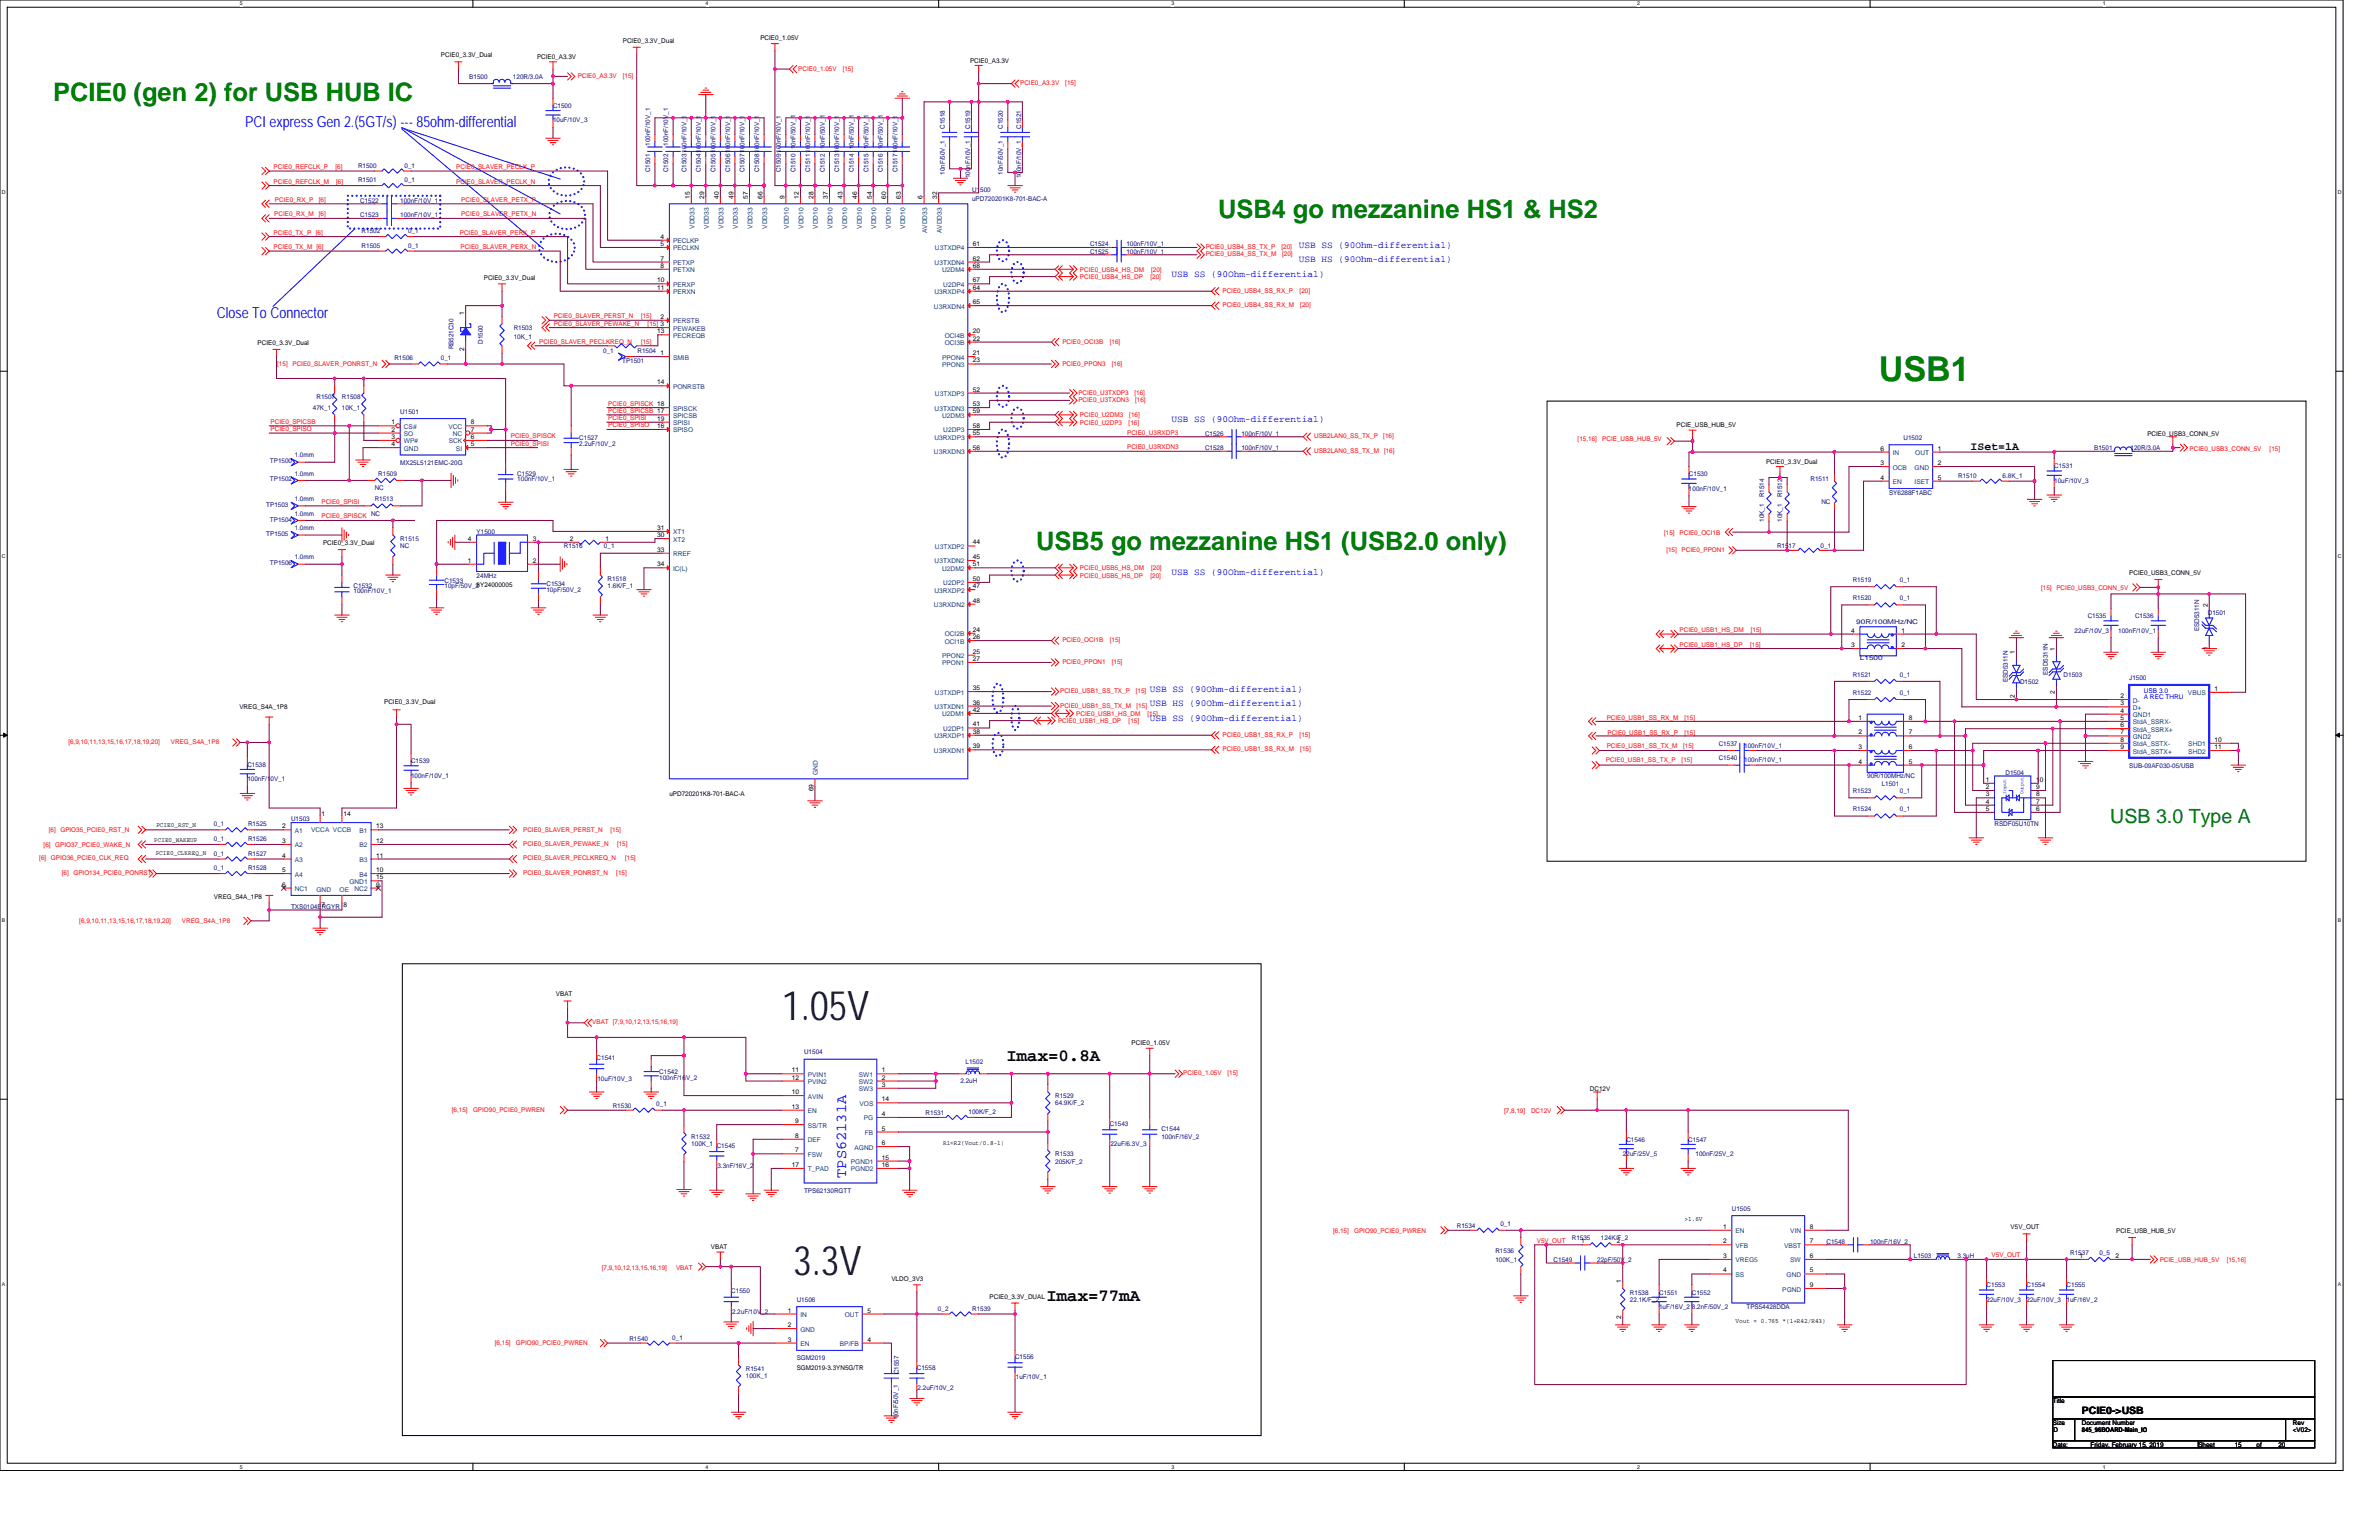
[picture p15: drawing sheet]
<svg xmlns="http://www.w3.org/2000/svg" width="432mm" height="279mm" viewBox="0 0 432 279" stroke-linecap="round" stroke-linejoin="round" font-family="sans-serif">
<defs><g id="words">
<g font-size="7.4" fill="#000040">
<text x="142" y="185.1">1.05V</text>
<text x="144" y="231.4">3.3V</text>
</g>
<text font-size="6.2" fill="#008000" x="341" y="69.1">USB1</text>
<g font-size="4.6" fill="#008000">
<text x="9.6" y="18.3">PCIE0 (gen 2) for USB HUB IC</text>
<text x="221.1" y="39.5">USB4 go mezzanine HS1 &amp; HS2</text>
<text x="188.1" y="99.8">USB5 go mezzanine HS1 (USB2.0 only)</text>
</g>
<text font-size="3.6" fill="#008000" x="383" y="149.4">USB 3.0 Type A</text>
<g font-size="3.2">
<text x="182.7" y="192.4">Imax=0.8A</text>
<text x="189.9" y="236">Imax=77mA</text>
</g>
<g font-size="2.8" fill="#00f">
<text x="44.5" y="23">PCI express Gen 2.(5GT/s) --- 85ohm-differential</text>
<text x="39.3" y="57.7">Close To Connector</text>
<text x="153.6" y="213.7" transform="rotate(-90 153.6 213.7)">TPS62131A</text>
</g>
<text font-size="2.1" x="357.7" y="81.7">ISet=1A</text>
<text font-size="1.8" x="377.9" y="256.5">PCIE0-&gt;USB</text>
<g font-size="1.7" fill="#00f">
<text x="235.8" y="47.6">USB HS (90Ohm-differential)</text>
<text x="235.8" y="44.9">USB SS (90Ohm-differential)</text>
<text x="212.6" y="50.2">USB SS (90Ohm-differential)</text>
<text x="212.6" y="76.6">USB SS (90Ohm-differential)</text>
<text x="212.6" y="104.4">USB SS (90Ohm-differential)</text>
<text x="208.7" y="125.5">USB SS (90Ohm-differential)</text>
<text x="208.7" y="128.1">USB HS (90Ohm-differential)</text>
<text x="208.7" y="130.8">USB SS (90Ohm-differential)</text>
</g>
<g font-size="1.2">
<text x="80" y="10.3">PCIE0_3.3V_Dual</text>
<text x="97.5" y="10.7">PCIE0_A3.3V</text>
<text x="113.1" y="7.8">PCIE0_3.3V_Dual</text>
<text x="138" y="7.2">PCIE0_1.05V</text>
<text x="176.1" y="11.4">PCIE0_A3.3V</text>
<text x="125.2" y="36" transform="rotate(-90 125.2 36)">15</text>
<text x="127.8" y="36" transform="rotate(-90 127.8 36)">29</text>
<text x="130.5" y="36" transform="rotate(-90 130.5 36)">40</text>
<text x="133.1" y="36" transform="rotate(-90 133.1 36)">49</text>
<text x="135.8" y="36" transform="rotate(-90 135.8 36)">57</text>
<text x="138.4" y="36" transform="rotate(-90 138.4 36)">66</text>
<text x="142.4" y="36" transform="rotate(-90 142.4 36)">9</text>
<text x="145" y="36" transform="rotate(-90 145 36)">12</text>
<text x="147.6" y="36" transform="rotate(-90 147.6 36)">28</text>
<text x="150.3" y="36" transform="rotate(-90 150.3 36)">37</text>
<text x="152.9" y="36" transform="rotate(-90 152.9 36)">43</text>
<text x="155.6" y="36" transform="rotate(-90 155.6 36)">46</text>
<text x="158.2" y="36" transform="rotate(-90 158.2 36)">54</text>
<text x="160.8" y="36" transform="rotate(-90 160.8 36)">60</text>
<text x="163.5" y="36" transform="rotate(-90 163.5 36)">63</text>
<text x="167.4" y="36" transform="rotate(-90 167.4 36)">6</text>
<text x="170.1" y="36" transform="rotate(-90 170.1 36)">32</text>
<text x="119.9" y="43.3">4</text>
<text x="119.9" y="44.6">5</text>
<text x="119.9" y="47.3">7</text>
<text x="176.6" y="47.3">62</text>
<text x="176.6" y="44.6">61</text>
<text x="87.8" y="50.8">PCIE0_3.3V_Dual</text>
<text x="119.3" y="51.2">10</text>
<text x="119.3" y="52.6">11</text>
<text x="119.9" y="48.6">8</text>
<text x="176.6" y="52.6">64</text>
<text x="176.6" y="51.2">67</text>
<text x="176.6" y="48.6">68</text>
<text x="84.2" y="57.2" transform="rotate(-90 84.2 57.2)">1</text>
<text x="119.9" y="57.8">2</text>
<text x="176.6" y="55.2">65</text>
<text x="46.8" y="62.5">PCIE0_3.3V_Dual</text>
<text x="84.2" y="63.7" transform="rotate(-90 84.2 63.7)">2</text>
<text x="119.3" y="60.5">13</text>
<text x="119.9" y="64.4">1</text>
<text x="176.6" y="60.5">20</text>
<text x="176.6" y="61.8">22</text>
<text x="176.6" y="64.4">21</text>
<text x="176.6" y="65.8">23</text>
<text x="119.3" y="69.7">14</text>
<text x="176.6" y="71">52</text>
<text x="71.1" y="77">1</text>
<text x="85.4" y="77">8</text>
<text x="119.3" y="76.3">19</text>
<text x="119.3" y="77.6">16</text>
<text x="176.6" y="73.7">53</text>
<text x="176.6" y="77.6">58</text>
<text x="176.6" y="75">59</text>
<text x="304.3" y="77.4">PCIE_USB_HUB_5V</text>
<text x="71.1" y="79.6">3</text>
<text x="71.1" y="78.3">2</text>
<text x="71.1" y="80.9">4</text>
<text x="85.4" y="80.9">5</text>
<text x="85.4" y="79.6">6</text>
<text x="85.4" y="78.3">7</text>
<text x="176.6" y="79">55</text>
<text x="176.6" y="81.6">56</text>
<text x="341.3" y="81.7">6</text>
<text x="351.7" y="81.7">1</text>
<text x="389.8" y="79">PCIE0_USB3_CONN_5V</text>
<text x="320.5" y="84.2">PCIE0_3.3V_Dual</text>
<text x="341.3" y="87">4</text>
<text x="341.3" y="84.4">3</text>
<text x="351.7" y="84.4">2</text>
<text x="351.7" y="87">5</text>
<text x="58.6" y="99">PCIE0_3.3V_Dual</text>
<text x="84.9" y="98.1">4</text>
<text x="96.7" y="98.1">3</text>
<text x="103.4" y="98.1">2</text>
<text x="109.9" y="98.1">1</text>
<text x="119.3" y="97.5">30</text>
<text x="119.3" y="96.1">31</text>
<text x="119.3" y="100.1">33</text>
<text x="176.6" y="101.4">45</text>
<text x="176.6" y="98.8">44</text>
<text x="84.9" y="102.1">1</text>
<text x="96.7" y="102.1">2</text>
<text x="119.3" y="102.7">34</text>
<text x="176.6" y="106.7">47</text>
<text x="176.6" y="105.4">50</text>
<text x="176.6" y="102.7">51</text>
<text x="386.5" y="104.2">PCIE0_USB3_CONN_5V</text>
<text x="176.6" y="109.3">48</text>
<text x="400.7" y="110.1" transform="rotate(-90 400.7 110.1)">2</text>
<text x="176.6" y="114.6">24</text>
<text x="176.6" y="116">26</text>
<text x="176.6" y="118.6">25</text>
<text x="176.6" y="119.9">27</text>
<text x="336" y="117.4">3</text>
<text x="336" y="114.8">4</text>
<text x="345.1" y="114.8">1</text>
<text x="345.1" y="117.4">2</text>
<text x="365.7" y="118.7" transform="rotate(-90 365.7 118.7)">1</text>
<text x="373" y="118.1" transform="rotate(-90 373 118.1)">1</text>
<text x="400.7" y="118" transform="rotate(-90 400.7 118)">1</text>
<text x="176.6" y="125.2">35</text>
<text x="373" y="125.9" transform="rotate(-90 373 125.9)">2</text>
<text x="401.9" y="125.3">1</text>
<text x="43.5" y="128.7">VREG_S4A_1P8</text>
<text x="69.7" y="127.8">PCIE0_3.3V_Dual</text>
<text x="176.6" y="127.8">36</text>
<text x="176.6" y="131.8">41</text>
<text x="176.6" y="129.2">42</text>
<text x="337.3" y="130.6">1</text>
<text x="346.4" y="130.6">8</text>
<text x="365.7" y="126.6" transform="rotate(-90 365.7 126.6)">2</text>
<text x="384.9" y="126.6">2</text>
<text x="384.9" y="128">3</text>
<text x="384.9" y="129.3">4</text>
<text x="384.9" y="130.6">5</text>
<text x="384.9" y="131.9">6</text>
<text x="176.6" y="133.1">38</text>
<text x="176.6" y="135.8">39</text>
<text x="337.3" y="133.2">2</text>
<text x="337.3" y="135.9">3</text>
<text x="346.4" y="135.9">6</text>
<text x="346.4" y="133.2">7</text>
<text x="384.9" y="133.2">7</text>
<text x="384.9" y="134.6">8</text>
<text x="384.9" y="135.9">9</text>
<text x="401.9" y="134.6">10</text>
<text x="401.9" y="135.9">11</text>
<text x="147.6" y="143.6" transform="rotate(-90 147.6 143.6)">69</text>
<text x="337.3" y="138.5">4</text>
<text x="346.4" y="138.5">5</text>
<text x="360.4" y="141.8">1</text>
<text x="360.4" y="143.2">2</text>
<text x="369.5" y="141.8">10</text>
<text x="369.5" y="143.2">9</text>
<text x="58.4" y="148">1</text>
<text x="62.3" y="148">14</text>
<text x="121.5" y="144.4">uPD720201K8-701-BAC-A</text>
<text x="360.4" y="144.5">3</text>
<text x="360.4" y="145.8">4</text>
<text x="360.4" y="147.1">5</text>
<text x="369.5" y="144.5">8</text>
<text x="369.5" y="145.8">7</text>
<text x="369.5" y="147.1">6</text>
<text x="28" y="152.8">PCIE0_WAKEUP</text>
<text x="28.3" y="155.1">PCIE0_CLKREQ_N</text>
<text x="28.4" y="150.1">PCIE0_RST_N</text>
<text x="51.2" y="150.3">2</text>
<text x="51.2" y="152.9">3</text>
<text x="51.2" y="155.6">4</text>
<text x="68.3" y="152.9">12</text>
<text x="68.3" y="155.6">11</text>
<text x="68.3" y="150.3">13</text>
<text x="51.2" y="158.2">5</text>
<text x="51.2" y="160.8">6</text>
<text x="68.3" y="159.5">15</text>
<text x="68.3" y="158.2">10</text>
<text x="68.3" y="160.8">9</text>
<text x="38.8" y="163">VREG_S4A_1P8</text>
<text x="58.4" y="164.5">7</text>
<text x="62.3" y="164.5">8</text>
<text x="100.9" y="180.7">VBAT</text>
<text x="205.4" y="189.6">PCIE0_1.05V</text>
<text x="143.7" y="194.5">11</text>
<text x="143.7" y="195.9">12</text>
<text x="160.1" y="194.5">1</text>
<text x="160.1" y="195.9">2</text>
<text x="160.1" y="197.2">3</text>
<text x="288.6" y="197.9">DC12V</text>
<text x="143.7" y="198.5">10</text>
<text x="143.7" y="201.1">13</text>
<text x="144.4" y="203.8">9</text>
<text x="160.1" y="202.5">4</text>
<text x="160.1" y="199.8">14</text>
<text x="144.4" y="209.1">7</text>
<text x="144.4" y="206.4">8</text>
<text x="160.1" y="205.1">5</text>
<text x="160.1" y="207.8">6</text>
<text x="171.2" y="207.8">R1=R2(Vout/0.8-1)</text>
<text x="143.7" y="211.7">17</text>
<text x="160.1" y="210.4">15</text>
<text x="160.1" y="211.7">16</text>
<text x="305.8" y="221.5">&gt;1.6V</text>
<text x="129" y="226.5">VBAT</text>
<text x="287" y="225.6">1</text>
<text x="293.5" y="225.6">2</text>
<text x="312.8" y="222.9">1</text>
<text x="312.8" y="225.6">2</text>
<text x="328.5" y="225.6">7</text>
<text x="328.5" y="222.9">8</text>
<text x="364.9" y="223">V5V_OUT</text>
<text x="384.1" y="223.6">PCIE_USB_HUB_5V</text>
<text x="161.8" y="232.4">VLDO_3V3</text>
<text x="294.3" y="232.8" transform="rotate(-90 294.3 232.8)">1</text>
<text x="312.8" y="228.2">3</text>
<text x="312.8" y="230.9">4</text>
<text x="328.5" y="228.2">6</text>
<text x="328.5" y="230.9">5</text>
<text x="328.5" y="233.5">9</text>
<text x="377.5" y="228.2">1</text>
<text x="384" y="228.2">2</text>
<text x="143" y="238.1">1</text>
<text x="157.4" y="238.1">5</text>
<text x="179.6" y="235.7">PCIE0_3.3V_DUAL</text>
<text x="294.3" y="239.4" transform="rotate(-90 294.3 239.4)">2</text>
<text x="143" y="240.8">2</text>
<text x="143" y="243.4">3</text>
<text x="157.4" y="243.4">4</text>
<text x="315" y="240">Vout = 0.765 *(1+R42/R43)</text>
<text x="144.6" y="248.5">SGM2019-3.3YN5G/TR</text>
<text x="372.6" y="254.6">Title</text>
<text x="372.6" y="258.5">Size</text>
<text x="372.6" y="262.5">Date:</text>
<text x="372.7" y="259.8">D</text>
<text x="377.9" y="258.5">Document Number</text>
<text x="377.9" y="259.8">845_96BOARD-Main_IO</text>
<text x="379.5" y="262.5">Friday, February 15, 2019</text>
<text x="399" y="262.5">Sheet</text>
<text x="405.6" y="262.5">15</text>
<text x="409.6" y="262.5">of</text>
<text x="413.5" y="262.5">20</text>
<text x="416.2" y="258.5">Rev</text>
<text x="416.2" y="259.8">&lt;V02&gt;</text>
</g>
<g font-size="1.2" fill="#000080">
<text x="85.2" y="14.3">B1500</text>
<text x="93.1" y="14.3">120R/3.0A</text>
<text x="100.4" y="19.6">C1500</text>
<text x="100.4" y="22.2">10uF/10V_3</text>
<text x="171.5" y="23.4" transform="rotate(-90 171.5 23.4)">C1518</text>
<text x="176.1" y="23.4" transform="rotate(-90 176.1 23.4)">C1519</text>
<text x="182" y="23.4" transform="rotate(-90 182 23.4)">C1520</text>
<text x="185.3" y="23.4" transform="rotate(-90 185.3 23.4)">C1521</text>
<text x="118" y="26.4" transform="rotate(-90 118 26.4)">100nF/10V_1</text>
<text x="121.3" y="26.4" transform="rotate(-90 121.3 26.4)">100nF/10V_1</text>
<text x="144.4" y="27.1" transform="rotate(-90 144.4 27.1)">10nF/50V_1</text>
<text x="149.7" y="27.1" transform="rotate(-90 149.7 27.1)">10nF/50V_1</text>
<text x="155" y="27.1" transform="rotate(-90 155 27.1)">10nF/50V_1</text>
<text x="157.6" y="27.1" transform="rotate(-90 157.6 27.1)">10nF/50V_1</text>
<text x="160.3" y="27.1" transform="rotate(-90 160.3 27.1)">10nF/50V_1</text>
<text x="65" y="33.1">R1501</text>
<text x="65" y="30.4">R1500</text>
<text x="73.4" y="33.1">0_1</text>
<text x="73.4" y="30.4">0_1</text>
<text x="118" y="31.3" transform="rotate(-90 118 31.3)">C1501</text>
<text x="121.3" y="31.3" transform="rotate(-90 121.3 31.3)">C1502</text>
<text x="124.6" y="31.3" transform="rotate(-90 124.6 31.3)">C1503100nF/10V_1</text>
<text x="127.2" y="31.3" transform="rotate(-90 127.2 31.3)">C1504100nF/10V_1</text>
<text x="129.9" y="31.3" transform="rotate(-90 129.9 31.3)">C1505100nF/10V_1</text>
<text x="132.5" y="31.3" transform="rotate(-90 132.5 31.3)">C1506100nF/10V_1</text>
<text x="135.1" y="31.3" transform="rotate(-90 135.1 31.3)">C1507100nF/10V_1</text>
<text x="137.8" y="31.3" transform="rotate(-90 137.8 31.3)">C1508100nF/10V_1</text>
<text x="141.8" y="31.3" transform="rotate(-90 141.8 31.3)">C1509100nF/10V_1</text>
<text x="144.4" y="31.3" transform="rotate(-90 144.4 31.3)">C1510</text>
<text x="147" y="31.3" transform="rotate(-90 147 31.3)">C1511100nF/10V_1</text>
<text x="149.7" y="31.3" transform="rotate(-90 149.7 31.3)">C1512</text>
<text x="152.3" y="31.3" transform="rotate(-90 152.3 31.3)">C1513100nF/10V_1</text>
<text x="155" y="31.3" transform="rotate(-90 155 31.3)">C1514</text>
<text x="157.6" y="31.3" transform="rotate(-90 157.6 31.3)">C1515</text>
<text x="160.3" y="31.3" transform="rotate(-90 160.3 31.3)">C1516</text>
<text x="162.9" y="31.3" transform="rotate(-90 162.9 31.3)">C1517100nF/10V_1</text>
<text x="171.5" y="31.7" transform="rotate(-90 171.5 31.7)">10nF/50V_1</text>
<text x="176.1" y="32.3" transform="rotate(-90 176.1 32.3)">100nF/10V_1</text>
<text x="176.4" y="34.9">U1500</text>
<text x="182" y="31.7" transform="rotate(-90 182 31.7)">10nF/50V_1</text>
<text x="185.3" y="32.3" transform="rotate(-90 185.3 32.3)">100nF/10V_1</text>
<text x="65.4" y="39.4">C1523</text>
<text x="65.4" y="36.7">C1522</text>
<text x="72.6" y="39.4">100nF/10V_1</text>
<text x="72.6" y="36.7">100nF/10V_1</text>
<text x="176.4" y="36.5">uPD720201K8-701-BAC-A</text>
<text x="65.6" y="44.9">R1505</text>
<text x="65.6" y="42.3">R1502</text>
<text x="74.1" y="44.9">0_1</text>
<text x="74.1" y="42.3">0_1</text>
<text x="197.8" y="46">C1525</text>
<text x="197.8" y="44.7">C1524</text>
<text x="204.4" y="46">100nF/10V_1</text>
<text x="204.4" y="44.7">100nF/10V_1</text>
<text x="93.2" y="59.9">R1503</text>
<text x="71.6" y="65.4">R1506</text>
<text x="80" y="65.4">0_1</text>
<text x="82.3" y="63.4" transform="rotate(-90 82.3 63.4)">RB521C30</text>
<text x="87.6" y="62.3" transform="rotate(-90 87.6 62.3)">D1500</text>
<text x="93.2" y="61.4">10K_1</text>
<text x="109.5" y="64">0_1</text>
<text x="112.9" y="65.8">TP1501</text>
<text x="115.7" y="64">R1504</text>
<text x="56.8" y="74.4">47K_1</text>
<text x="57.4" y="72.4">R1507</text>
<text x="62.1" y="72.4">R1508</text>
<text x="62.1" y="74.4">10K_1</text>
<text x="72.6" y="75.1">U1501</text>
<text x="53.5" y="83">1.0mm</text>
<text x="105.1" y="79.8">C1527</text>
<text x="105.1" y="81">2.2uF/10V_2</text>
<text x="218.7" y="81.7">C1528</text>
<text x="218.7" y="79">C1526</text>
<text x="225.3" y="81.7">100nF/10V_1</text>
<text x="225.3" y="79">100nF/10V_1</text>
<text x="345.5" y="79.8">U1502</text>
<text x="380.1" y="81.7">B1501</text>
<text x="386.7" y="81.7">120R/3.0A</text>
<text x="49" y="84">TP1500</text>
<text x="49" y="87.3">TP1502</text>
<text x="53.5" y="86.3">1.0mm</text>
<text x="68" y="88.9">NC</text>
<text x="68.7" y="86.3">R1509</text>
<text x="72.6" y="84.4">MX25L5121EMC-20G</text>
<text x="93.9" y="86.3">C1529</text>
<text x="93.9" y="87.2">100nF/10V_1</text>
<text x="306.6" y="86.4">C1530</text>
<text x="306.6" y="89">100nF/10V_1</text>
<text x="328.6" y="87.3">R1511</text>
<text x="342.9" y="89.7">SY6288F1ABC</text>
<text x="355.4" y="86.7">R1510</text>
<text x="363.5" y="86.7">6.8K_1</text>
<text x="372.9" y="85">C1531</text>
<text x="372.9" y="87.6">10uF/10V_3</text>
<text x="48.3" y="92">TP1503</text>
<text x="49" y="94.6">TP1504</text>
<text x="53.5" y="93.6">1.0mm</text>
<text x="53.5" y="90.9">1.0mm</text>
<text x="67.4" y="93.6">NC</text>
<text x="68" y="90.9">R1513</text>
<text x="320.2" y="94.7" transform="rotate(-90 320.2 94.7)">10K_1</text>
<text x="320.2" y="90.2" transform="rotate(-90 320.2 90.2)">R1514</text>
<text x="323.5" y="94.7" transform="rotate(-90 323.5 94.7)">10K_1</text>
<text x="323.5" y="90.2" transform="rotate(-90 323.5 90.2)">R1512</text>
<text x="330.6" y="91.4">NC</text>
<text x="48.3" y="97.2">TP1505</text>
<text x="53.5" y="101.5">1.0mm</text>
<text x="53.5" y="96.2">1.0mm</text>
<text x="72.6" y="98.2">R1515</text>
<text x="72.6" y="99.5">NC</text>
<text x="86.5" y="96.9">Y1500</text>
<text x="102.4" y="99.5">R1516</text>
<text x="109.6" y="99.5">0_1</text>
<text x="322.5" y="99.5">R1517</text>
<text x="330.5" y="99.5">0_1</text>
<text x="49" y="102.5">TP1506</text>
<text x="64.2" y="106.8">C1532</text>
<text x="64.2" y="107.7">100nF/10V_1</text>
<text x="80.7" y="105.7">C1533</text>
<text x="80.7" y="106.8">10pF/50V_28Y24000005</text>
<text x="86.5" y="104.8">24MHz</text>
<text x="99.2" y="106.4">C1534</text>
<text x="99.2" y="107.4">10pF/50V_2</text>
<text x="110.3" y="105.4">R1518</text>
<text x="110.3" y="106.8">1.6K/F_1</text>
<text x="336.3" y="105.6">R1519</text>
<text x="344.8" y="105.6">0_1</text>
<text x="336.3" y="108.9">R1520</text>
<text x="336.9" y="113.2">90R/100MHz/NC</text>
<text x="344.8" y="108.9">0_1</text>
<text x="378.9" y="112.2">C1535</text>
<text x="387.5" y="112.2">C1536</text>
<text x="400.7" y="111.5">D1501</text>
<text x="337.6" y="119.8">L1500</text>
<text x="376.6" y="114.8">22uF/10V_3</text>
<text x="384.5" y="114.8">100nF/10V_1</text>
<text x="399.2" y="114.5" transform="rotate(-90 399.2 114.5)">ESD5311N</text>
<text x="336.3" y="122.7">R1521</text>
<text x="344.8" y="122.7">0_1</text>
<text x="364.4" y="123.7" transform="rotate(-90 364.4 123.7)">ESD5311N</text>
<text x="366.6" y="124.1">D1502</text>
<text x="371.7" y="122.4" transform="rotate(-90 371.7 122.4)">ESD5311N</text>
<text x="374.6" y="122.7">D1503</text>
<text x="386.5" y="123.4">J1500</text>
<text x="336.3" y="126">R1522</text>
<text x="344.8" y="126">0_1</text>
<text x="312" y="137.9">C1540</text>
<text x="312" y="135.3">C1537</text>
<text x="316.6" y="135.7">100nF/10V_1</text>
<text x="44.9" y="139.1">C1538</text>
<text x="44.9" y="141.8">100nF/10V_1</text>
<text x="74.6" y="138.5">C1539</text>
<text x="74.6" y="141.1">100nF/10V_1</text>
<text x="316.6" y="138.3">100nF/10V_1</text>
<text x="336.3" y="143.9">R1523</text>
<text x="338.9" y="141.2">90R/100MHz/NC</text>
<text x="341.5" y="142.6">L1501</text>
<text x="344.8" y="143.9">0_1</text>
<text x="364" y="140.6">D1504</text>
<text x="386.5" y="139.4">SUB-09AF030-05/USB</text>
<text x="38.8" y="149.9">0_1</text>
<text x="45" y="149.9">R1525</text>
<text x="52.8" y="149">U1503</text>
<text x="336.3" y="147.2">R1524</text>
<text x="344.8" y="147.2">0_1</text>
<text x="362" y="149.8">RSDF05U10TN</text>
<text x="38.8" y="152.6">0_1</text>
<text x="38.8" y="155.2">0_1</text>
<text x="45" y="152.6">R1526</text>
<text x="45" y="155.2">R1527</text>
<text x="38.8" y="157.9">0_1</text>
<text x="45" y="157.9">R1528</text>
<text x="52.8" y="164.9">TXS0104ERGYR</text>
<text x="145.9" y="191.3">U1504</text>
<text x="108.3" y="192.3">C1541</text>
<text x="108.4" y="196">10uF/10V_3</text>
<text x="119.7" y="194.9">C1542</text>
<text x="119.7" y="195.9">100nF/16V_2</text>
<text x="174.3" y="196.4">2.2uH</text>
<text x="175.3" y="193">L1502</text>
<text x="111.2" y="200.9">R1530</text>
<text x="119.1" y="200.7">0_1</text>
<text x="168" y="202.2">R1531</text>
<text x="175.8" y="202.1">100K/F_2</text>
<text x="191.5" y="199.2">R1529</text>
<text x="191.5" y="200.5">64.9K/F_2</text>
<text x="125.5" y="206.6">R1532</text>
<text x="125.5" y="207.9">100K_1 C1545</text>
<text x="191.5" y="209.8">R1533</text>
<text x="201.4" y="204.2">C1543</text>
<text x="201.5" y="207.9">22uF/6.3V_3</text>
<text x="210.8" y="205.1">C1544</text>
<text x="210.8" y="206.7">100nF/16V_2</text>
<text x="294.5" y="209.8">22uF/25V_5</text>
<text x="295.2" y="207.1">C1546</text>
<text x="306.4" y="207.1">C1547</text>
<text x="307.7" y="209.8">100nF/25V_2</text>
<text x="130.2" y="211.9">3.3nF/16V_2</text>
<text x="191.5" y="211.1">205K/F_2</text>
<text x="145.9" y="216.5">TPS62130RGTT</text>
<text x="314.3" y="219.7">U1505</text>
<text x="264.4" y="222.7">R1534</text>
<text x="271.4" y="227.4">R1536</text>
<text x="272.3" y="222.5">0_1</text>
<text x="285.3" y="225">R1535</text>
<text x="290.6" y="225">124K/F_2</text>
<text x="331.5" y="225.6">C1548</text>
<text x="339.4" y="225.6">100nF/16V_2</text>
<text x="375.8" y="227.6">R1537</text>
<text x="381" y="227.6">0_5</text>
<text x="271.4" y="228.9">100K_1</text>
<text x="282" y="228.9">C1549</text>
<text x="289.9" y="228.9">22pF/50V_2</text>
<text x="347.4" y="228.3">L1503</text>
<text x="355.3" y="228.3">3.3uH</text>
<text x="360.6" y="233.6">C1553</text>
<text x="367.8" y="233.6">C1554</text>
<text x="375.1" y="233.6">C1555</text>
<text x="132.7" y="234.6">C1550</text>
<text x="132.9" y="238.3">2.2uF/10V_2</text>
<text x="144.6" y="236.2">U1506</text>
<text x="170.2" y="237.8">0_2</text>
<text x="176.4" y="237.8">R1539</text>
<text x="295.8" y="234.9">R1538</text>
<text x="295.8" y="236.2">22.1K/F_2</text>
<text x="301.1" y="234.9">C1551</text>
<text x="301.1" y="237.5">1uF/16V_2</text>
<text x="307.1" y="234.9">C1552</text>
<text x="307.1" y="237.5">8.2nF/50V_2</text>
<text x="317" y="237.5">TPS54428DDA</text>
<text x="360.6" y="236.2">22uF/10V_3</text>
<text x="367.8" y="236.2">22uF/10V_3</text>
<text x="375.1" y="236.2">1uF/16V_2</text>
<text x="114.2" y="243.2">R1540</text>
<text x="122" y="243.1">0_1</text>
<text x="135.4" y="248.8">R1541</text>
<text x="135.4" y="250.1">100K_1</text>
<text x="144.6" y="246.8">SGM2019</text>
<text x="163.2" y="249.4" transform="rotate(-90 163.2 249.4)">C1557</text>
<text x="166.4" y="248.5">C1558</text>
<text x="184.2" y="246.5">C1556</text>
<text x="184.4" y="250.2">1uF/10V_1</text>
<text x="163" y="257.4" transform="rotate(-90 163 257.4)">10nF/50V_1</text>
<text x="166.5" y="252.2">2.2uF/10V_2</text>
</g>
<g font-size="1.2" fill="#f00">
<text x="104.9" y="14.2">PCIE0_A3.3V</text>
<text x="113.1" y="14.2">[15]</text>
<text x="144.9" y="12.8">PCIE0_1.05V</text>
<text x="152.9" y="12.8">[15]</text>
<text x="185.2" y="15.5">PCIE0_A3.3V</text>
<text x="193.4" y="15.5">[15]</text>
<text x="49.7" y="33.3">PCIE0_REFCLK_M</text>
<text x="49.7" y="30.7">PCIE0_REFCLK_P</text>
<text x="60.9" y="30.7">[6]</text>
<text x="61" y="33.3">[6]</text>
<text x="82.8" y="33.3">PCIE0_SLAVER_PECLK_N</text>
<text x="82.8" y="30.7">PCIE0_SLAVER_PECLK_P</text>
<text x="49.8" y="39.3">PCIE0_RX_M</text>
<text x="49.9" y="36.6">PCIE0_RX_P</text>
<text x="57.8" y="39.3">[6]</text>
<text x="57.8" y="36.6">[6]</text>
<text x="83.7" y="36.6">PCIE0_SLAVER_PETX_P</text>
<text x="83.7" y="39.3">PCIE0_SLAVER_PETX_N</text>
<text x="49.7" y="42.6">PCIE0_TX_P [6]</text>
<text x="49.7" y="45.2">PCIE0_TX_M [6]</text>
<text x="83.5" y="42.6">PCIE0_SLAVER_PERX_P</text>
<text x="83.6" y="45.2">PCIE0_SLAVER_PERX_N</text>
<text x="218.8" y="45.2">PCIE0_USB4_SS_TX_P</text>
<text x="218.8" y="46.5">PCIE0_USB4_SS_TX_M</text>
<text x="232.6" y="45.2">[20]</text>
<text x="232.7" y="46.5">[20]</text>
<text x="196" y="49.3">PCIE0_USB4_HS_DM</text>
<text x="196" y="50.6">PCIE0_USB4_HS_DP</text>
<text x="208.8" y="50.6">[20]</text>
<text x="208.9" y="49.3">[20]</text>
<text x="221.9" y="53.1">PCIE0_USB4_SS_RX_P</text>
<text x="235.9" y="53.1">[20]</text>
<text x="100.5" y="57.8">PCIE0_SLAVER_PERST_N</text>
<text x="100.5" y="59.1">PCIE0_SLAVER_PEWAKE_N</text>
<text x="116.4" y="57.8">[15]</text>
<text x="117.5" y="59.1">[15] 3</text>
<text x="221.9" y="55.8">PCIE0_USB4_SS_RX_M</text>
<text x="236" y="55.8">[20]</text>
<text x="97.9" y="62.4">PCIE0_SLAVER_PECLKREQ_N</text>
<text x="116.4" y="62.4">[15]</text>
<text x="192.8" y="62.4">PCIE0_OCI3B</text>
<text x="201.4" y="62.4">[16]</text>
<text x="50.3" y="66.3">[15]</text>
<text x="53.1" y="66.3">PCIE0_SLAVER_PONRST_N</text>
<text x="192.8" y="66.3">PCIE0_PPON3</text>
<text x="195.7" y="71.6">PCIE0_U3TXDP3</text>
<text x="201.8" y="66.3">[16]</text>
<text x="205.9" y="71.6">[16]</text>
<text x="49.1" y="76.9">PCIE0_SPICSB</text>
<text x="110.4" y="73.6">PCIE0_SPISCK 18</text>
<text x="110.4" y="74.9">PCIE0_SPICSB 17</text>
<text x="110.4" y="76.2">PCIE0_SPISI</text>
<text x="110.4" y="77.6">PCIE0_SPISO</text>
<text x="195.7" y="72.9">PCIE0_U3TXDN3</text>
<text x="196" y="75.7">PCIE0_U2DM3</text>
<text x="196" y="77">PCIE0_U2DP3</text>
<text x="204.9" y="77">[16]</text>
<text x="205" y="75.7">[16]</text>
<text x="206" y="72.9">[16]</text>
<text x="49.1" y="78.2">PCIE0_SPISO</text>
<text x="92.7" y="79.5">PCIE0_SPISCK</text>
<text x="92.7" y="80.9">PCIE0_SPISI</text>
<text x="204.6" y="78.9">PCIE0_U3RXDP3</text>
<text x="204.6" y="81.5">PCIE0_U3RXDN3</text>
<text x="238.5" y="82.2">USB2LAN0_SS_TX_M</text>
<text x="238.5" y="79.5">USB2LAN0_SS_TX_P</text>
<text x="251.1" y="79.5">[16]</text>
<text x="251.2" y="82.2">[16]</text>
<text x="286.3" y="80.1">[15,16]</text>
<text x="290.8" y="80.1">PCIE_USB_HUB_5V</text>
<text x="397.4" y="81.8">PCIE0_USB3_CONN_5V</text>
<text x="411.9" y="81.8">[15]</text>
<text x="58.4" y="94.1">PCIE0_SPISCK</text>
<text x="58.4" y="91.4">PCIE0_SPISI</text>
<text x="302" y="97.1">[15]</text>
<text x="302.5" y="100.2">[15]</text>
<text x="304.8" y="97.1">PCIE0_OCI1B</text>
<text x="305.2" y="100.2">PCIE0_PPON1</text>
<text x="196" y="103.5">PCIE0_USB5_HS_DM</text>
<text x="196" y="104.8">PCIE0_USB5_HS_DP</text>
<text x="208.8" y="104.8">[20]</text>
<text x="208.9" y="103.5">[20]</text>
<text x="370.5" y="107">[15]</text>
<text x="373.3" y="107">PCIE0_USB3_CONN_5V</text>
<text x="192.8" y="116.4">PCIE0_OCI1B</text>
<text x="201.4" y="116.4">[15]</text>
<text x="304.8" y="114.7">PCIE0_USB1_HS_DM</text>
<text x="304.8" y="117.3">PCIE0_USB1_HS_DP</text>
<text x="317.6" y="117.3">[15]</text>
<text x="317.8" y="114.7">[15]</text>
<text x="192.4" y="125.8">PCIE0_USB1_SS_TX_P</text>
<text x="192.8" y="120.5">PCIE0_PPON1</text>
<text x="201.8" y="120.5">[15]</text>
<text x="206.2" y="125.8">[15]</text>
<text x="192" y="131.2">PCIE0_USB1_HS_DP</text>
<text x="192.4" y="128.4">PCIE0_USB1_SS_TX_M</text>
<text x="195.3" y="129.9">PCIE0_USB1_HS_DM</text>
<text x="204.8" y="131.2">[15]</text>
<text x="206.3" y="128.4">[15]</text>
<text x="208.3" y="129.9">[15]</text>
<text x="291.6" y="130.7">PCIE0_USB1_SS_RX_M</text>
<text x="305.8" y="130.7">[15]</text>
<text x="12.4" y="135">[6,9,10,11,13,15,16,17,18,19,20]</text>
<text x="31" y="135">VREG_S4A_1P8</text>
<text x="221.9" y="136.3">PCIE0_USB1_SS_RX_M</text>
<text x="221.9" y="133.7">PCIE0_USB1_SS_RX_P</text>
<text x="235.9" y="133.7">[15]</text>
<text x="236" y="136.3">[15]</text>
<text x="291.6" y="135.7">PCIE0_USB1_SS_TX_M</text>
<text x="291.8" y="133.3">PCIE0_USB1_SS_RX_P</text>
<text x="305.5" y="135.7">[15]</text>
<text x="305.8" y="133.3">[15]</text>
<text x="291.5" y="138.3">PCIE0_USB1_SS_TX_P</text>
<text x="305.2" y="138.3">[15]</text>
<text x="7.9" y="153.6">[6]</text>
<text x="8.8" y="150.9">[6]</text>
<text x="10" y="153.6">GPIO37_PCIE0_WAKE_N</text>
<text x="11" y="150.9">GPIO35_PCIE0_RST_N</text>
<text x="95" y="150.9">PCIE0_SLAVER_PERST_N</text>
<text x="95" y="153.5">PCIE0_SLAVER_PEWAKE_N</text>
<text x="110.8" y="150.9">[15]</text>
<text x="112" y="153.5">[15]</text>
<text x="7.1" y="156">[6] GPIO36_PCIE0_CLK_REQ</text>
<text x="11.2" y="158.8">[6]</text>
<text x="13.3" y="158.8">GPIO134_PCIE0_PONRST</text>
<text x="95" y="156">PCIE0_SLAVER_PECLKREQ_N</text>
<text x="95" y="158.8">PCIE0_SLAVER_PONRST_N</text>
<text x="111.9" y="158.8">[15]</text>
<text x="113.5" y="156">[15]</text>
<text x="14.4" y="167.4">[6,9,10,11,13,15,16,17,18,19,20]</text>
<text x="33" y="167.4">VREG_S4A_1P8</text>
<text x="107.5" y="185.7">VBAT [7,9,10,12,13,15,16,19]</text>
<text x="214.8" y="195.1">PCIE0_1.05V</text>
<text x="222.8" y="195.1">[15]</text>
<text x="82" y="201.7">[6,15]</text>
<text x="85.9" y="201.7">GPIO90_PCIE0_PWREN</text>
<text x="273" y="201.8">[7,8,19]</text>
<text x="277.9" y="201.8">DC12V</text>
<text x="242" y="223.6">[6,15]</text>
<text x="245.8" y="223.6">GPIO90_PCIE0_PWREN</text>
<text x="278.9" y="225.5">V5V_OUT</text>
<text x="109.2" y="230.4">[7,9,10,12,13,15,16,19]</text>
<text x="122.7" y="230.4">VBAT</text>
<text x="361.5" y="228.1">V5V_OUT</text>
<text x="392" y="228.9">PCIE_USB_HUB_5V</text>
<text x="404.2" y="228.9">[15,16]</text>
<text x="89.8" y="244">[6,15]</text>
<text x="93.6" y="244">GPIO90_PCIE0_PWREN</text>
</g>
<g font-size="1.2" fill="#004080">
<text x="126" y="41.5" transform="rotate(-90 126 41.5)">VDD33</text>
<text x="128.7" y="41.5" transform="rotate(-90 128.7 41.5)">VDD33</text>
<text x="131.3" y="41.5" transform="rotate(-90 131.3 41.5)">VDD33</text>
<text x="133.9" y="41.5" transform="rotate(-90 133.9 41.5)">VDD33</text>
<text x="136.6" y="41.5" transform="rotate(-90 136.6 41.5)">VDD33</text>
<text x="139.2" y="41.5" transform="rotate(-90 139.2 41.5)">VDD33</text>
<text x="143.2" y="41.5" transform="rotate(-90 143.2 41.5)">VDD10</text>
<text x="145.8" y="41.5" transform="rotate(-90 145.8 41.5)">VDD10</text>
<text x="148.5" y="41.5" transform="rotate(-90 148.5 41.5)">VDD10</text>
<text x="151.1" y="41.5" transform="rotate(-90 151.1 41.5)">VDD10</text>
<text x="153.8" y="41.5" transform="rotate(-90 153.8 41.5)">VDD10</text>
<text x="156.4" y="41.5" transform="rotate(-90 156.4 41.5)">VDD10</text>
<text x="159" y="41.5" transform="rotate(-90 159 41.5)">VDD10</text>
<text x="161.7" y="41.5" transform="rotate(-90 161.7 41.5)">VDD10</text>
<text x="164.3" y="41.5" transform="rotate(-90 164.3 41.5)">VDD10</text>
<text x="122.2" y="44.1">PECLKP</text>
<text x="122.2" y="45.4">PECLKN</text>
<text x="168.3" y="42.3" transform="rotate(-90 168.3 42.3)">AVDD33</text>
<text x="169.7" y="45.4">U3TXDP4</text>
<text x="170.9" y="42.3" transform="rotate(-90 170.9 42.3)">AVDD33</text>
<text x="122.2" y="48.1">PETXP</text>
<text x="122.2" y="49.4">PETXN</text>
<text x="122.2" y="52">PERXP</text>
<text x="122.2" y="53.4">PERXN</text>
<text x="169.6" y="53.4">U3RXDP4</text>
<text x="169.6" y="48.1">U3TXDN4</text>
<text x="171" y="49.4">U2DM4</text>
<text x="171.2" y="52">U2DP4</text>
<text x="122.2" y="58.7">PERSTB</text>
<text x="122.2" y="60">PEWAKEB</text>
<text x="169.5" y="56">U3RXDN4</text>
<text x="122.2" y="61.3">PECREQB</text>
<text x="122.2" y="65.3">SMIB</text>
<text x="171" y="65.3">PPON4</text>
<text x="171.5" y="61.3">OCI4B</text>
<text x="171.5" y="62.6">OCI3B</text>
<text x="122.2" y="70.5">PONRSTB</text>
<text x="169.7" y="71.9">U3TXDP3</text>
<text x="171" y="66.6">PPON3</text>
<text x="73.3" y="77.8">CS#</text>
<text x="81.4" y="77.8">VCC</text>
<text x="122.2" y="74.5">SPISCK</text>
<text x="122.2" y="75.8">SPICSB</text>
<text x="122.2" y="77.2">SPISI</text>
<text x="169.6" y="74.5">U3TXDN3</text>
<text x="171" y="75.8">U2DM3</text>
<text x="73.3" y="80.5">WP#</text>
<text x="73.3" y="79.1">SO</text>
<text x="73.3" y="81.8">GND</text>
<text x="81.4" y="80.5">SCK</text>
<text x="82.2" y="79.1">NC</text>
<text x="82.8" y="81.8">SI</text>
<text x="122.2" y="78.5">SPISO</text>
<text x="169.5" y="82.4">U3RXDN3</text>
<text x="169.6" y="79.8">U3RXDP3</text>
<text x="171.2" y="78.5">U2DP3</text>
<text x="343.5" y="82.6">IN</text>
<text x="347.6" y="82.6">OUT</text>
<text x="343.5" y="87.8">EN</text>
<text x="343.5" y="85.2">OCB</text>
<text x="347.5" y="85.2">GND</text>
<text x="347.5" y="87.8">ISET</text>
<text x="122.2" y="98.3">XT2</text>
<text x="122.2" y="97">XT1</text>
<text x="122.2" y="100.9">RREF</text>
<text x="169.7" y="99.6">U3TXDP2</text>
<text x="122.2" y="103.6">IC(L)</text>
<text x="169.6" y="107.5">U3RXDP2</text>
<text x="169.6" y="102.2">U3TXDN2</text>
<text x="171" y="103.6">U2DM2</text>
<text x="171.2" y="106.2">U2DP2</text>
<text x="169.5" y="110.2">U3RXDN2</text>
<text x="171" y="119.4">PPON2</text>
<text x="171.5" y="115.4">OCI2B</text>
<text x="171.5" y="116.8">OCI1B</text>
<text x="171" y="120.7">PPON1</text>
<text x="169.6" y="128.7">U3TXDN1</text>
<text x="169.7" y="126">U3TXDP1</text>
<text x="171" y="130">U2DM1</text>
<text x="387.1" y="127.5">D-</text>
<text x="387.1" y="128.8">D+</text>
<text x="387.1" y="130.1">GND1</text>
<text x="387.1" y="131.4">StdA_SSRX-</text>
<text x="397.1" y="126.2">VBUS</text>
<text x="169.5" y="136.6">U3RXDN1</text>
<text x="169.6" y="133.9">U3RXDP1</text>
<text x="171.2" y="132.6">U2DP1</text>
<text x="387.1" y="134.1">GND2</text>
<text x="387.1" y="132.8">StdA_SSRX+</text>
<text x="387.1" y="135.4">StdA_SSTX-</text>
<text x="387.1" y="136.7">StdA_SSTX+</text>
<text x="397.2" y="135.4">SHD1</text>
<text x="397.2" y="136.7">SHD2</text>
<text x="148.5" y="140.7" transform="rotate(-90 148.5 140.7)">GND</text>
<text x="53.5" y="151.1">A1</text>
<text x="53.5" y="153.8">A2</text>
<text x="56.5" y="151">VCCA VCCB</text>
<text x="65.3" y="153.8">B2</text>
<text x="65.3" y="151.1">B1</text>
<text x="53.5" y="156.4">A3</text>
<text x="53.5" y="159">A4</text>
<text x="53.5" y="161.7">NC1</text>
<text x="57.4" y="161.8">GND</text>
<text x="61.6" y="161.8">OE</text>
<text x="63.4" y="160.4">GND1</text>
<text x="64.3" y="161.7">NC2</text>
<text x="65.3" y="156.4">B3</text>
<text x="65.3" y="159">B4</text>
<text x="146.6" y="195.4">PVIN1</text>
<text x="146.6" y="196.7">PVIN2</text>
<text x="155.9" y="195.4">SW1</text>
<text x="155.9" y="196.7">SW2</text>
<text x="155.9" y="198">SW3</text>
<text x="146.6" y="199.3">AVIN</text>
<text x="146.6" y="202">EN</text>
<text x="156" y="200.6">VOS</text>
<text x="156.8" y="203.3">PG</text>
<text x="146.6" y="209.9">FSW</text>
<text x="146.6" y="207.2">DEF</text>
<text x="146.6" y="204.6">SS/TR</text>
<text x="155.1" y="208.6">AGND</text>
<text x="157" y="205.9">FB</text>
<text x="146.6" y="212.5">T_PAD</text>
<text x="154.4" y="211.2">PGND1</text>
<text x="154.4" y="212.5">PGND2</text>
<text x="315" y="223.8">EN</text>
<text x="315" y="226.4">VFB</text>
<text x="323.8" y="226.4">VBST</text>
<text x="325" y="223.8">VIN</text>
<text x="315" y="229">VREG5</text>
<text x="315" y="231.7">SS</text>
<text x="324.3" y="231.7">GND</text>
<text x="324.9" y="229">SW</text>
<text x="145.3" y="239">IN</text>
<text x="153.3" y="239">OUT</text>
<text x="323.5" y="234.3">PGND</text>
<text x="145.3" y="241.6">GND</text>
<text x="145.3" y="244.2">EN</text>
<text x="152.4" y="244.2">BP/FB</text>
</g>
<g font-size="1.2" fill="#00f">
<text x="389.1" y="125.6">USB 3.0</text>
<text x="389.1" y="126.9">A REC THRU</text>
</g>
<g font-size=".9">
<text x="43.6" y="1">5</text>
<text x="128.1" y="1">4</text>
<text x="212.6" y="1">3</text>
<text x="297.1" y="1">2</text>
<text x="381.7" y="1">1</text>
<text x=".3" y="35.2">D</text>
<text x="424.3" y="35.2">D</text>
<text x=".3" y="101.2">C</text>
<text x="424.3" y="101.2">C</text>
<text x=".3" y="167.3">B</text>
<text x="424.3" y="167.3">B</text>
<text x=".3" y="233.3">A</text>
<text x="424.3" y="233.3">A</text>
<text x="43.6" y="266.4">5</text>
<text x="128.1" y="266.4">4</text>
<text x="212.6" y="266.4">3</text>
<text x="297.1" y="266.4">2</text>
<text x="381.7" y="266.4">1</text>
</g>
<g font-size=".9" fill="#00f">
<text x="364.1" y="144.1" transform="rotate(-90 364.1 144.1)">Input</text>
<text x="367.3" y="144.1" transform="rotate(-90 367.3 144.1)">Output</text>
<text x="175.5" y="195">1</text>
<text x="351.6" y="228.7">1</text>
</g>
</g></defs>
<path d="M0 0h425.3v266.8h-425.3zM1.3 1.3h422.7v264.2h-422.7z" fill="none" stroke="#000" stroke-width=".18"/>
<g fill="#fff">
<path d="M43.6 .1h.5v1.1h-.5z"/>
<path d="M43.6 265.6h.5v1.1h-.5z"/>
</g>
<path d="M85.8 0v1.3M85.8 265.5v1.3" fill="none" stroke="#000" stroke-width=".18"/>
<g fill="#fff">
<path d="M128.1 .1h.5v1.1h-.5z"/>
<path d="M128.1 265.6h.5v1.1h-.5z"/>
</g>
<path d="M170.4 0v1.3M170.4 265.5v1.3" fill="none" stroke="#000" stroke-width=".18"/>
<g fill="#fff">
<path d="M212.6 .1h.5v1.1h-.5z"/>
<path d="M212.6 265.6h.5v1.1h-.5z"/>
</g>
<path d="M254.9 0v1.3M254.9 265.5v1.3" fill="none" stroke="#000" stroke-width=".18"/>
<g fill="#fff">
<path d="M297.1 .1h.5v1.1h-.5z"/>
<path d="M297.1 265.6h.5v1.1h-.5z"/>
</g>
<path d="M339.4 0v1.3M339.4 265.5v1.3" fill="none" stroke="#000" stroke-width=".18"/>
<g fill="#fff">
<path d="M381.7 .1h.5v1.1h-.5z"/>
<path d="M381.7 265.6h.5v1.1h-.5z"/>
<path d="M.3 34.3h.7v1.1h-.7z"/>
<path d="M424.3 34.3h.7v1.1h-.7z"/>
<path d="M.3 100.4h.7v1h-.7z"/>
<path d="M424.3 100.4h.7v1h-.7z"/>
</g>
<path d="M0 67.4h1.3M424 67.4h1.3" fill="none" stroke="#000" stroke-width=".18"/>
<g fill="#fff">
<path d="M.3 166.4h.7v1.1h-.7z"/>
<path d="M424.3 166.4h.6v1.1h-.6z"/>
</g>
<path d="M0 133.4h1.3M424 133.4h1.3" fill="none" stroke="#000" stroke-width=".18"/>
<path d="M.7 133l.6 .4-.6 .4zM424 133.4l.6-.4v.8z" fill="#000" stroke="#000" stroke-width=".18"/>
<g fill="#fff">
<path d="M.3 232.5h.7v1h-.7z"/>
<path d="M424.3 232.5h.6v1h-.6z"/>
</g>
<path d="M280.8 72.8h137.7v83.5h-137.7zM73 174.9h155.9v85.6h-155.9zM0 199.4h1.3M424 199.4h1.3M372.6 246.8h47.5v6.6h-47.5zM372.6 253.4h47.5v4h-47.5zM372.6 257.4h4v4h-4zM376.6 257.4h38.2v4h-38.2zM414.8 257.4h5.3v4h-5.3zM372.6 261.4h26.4v1.3h-26.4zM399 261.4h21.1v1.3h-21.1z" fill="none" stroke="#000" stroke-width=".18"/>
<g fill="none" stroke="#00f" stroke-width=".38" stroke-dasharray="0 .8">
<path d="M63.1 35.5h16.8v6h-16.8zM100.3 31.3a3.6 3.6 0 0 1 5.6 1 2.78 2.78 0 0 1-3.1 3.2 2.78 2.78 0 0 1-3.1-3.2zM100.4 37.4a3.6 3.6 0 0 1 5.7 1 2.79 2.79 0 0 1-3.2 3.2 2.78 2.78 0 0 1-3.1-3.2zM98.6 43.4a3.6 3.6 0 0 1 5.6 1 2.79 2.79 0 0 1-3.1 3.1 2.78 2.78 0 0 1-3.2-3.1zM181.4 43.9a.86 .86 0 0 1 .9-.3 .86 .86 0 0 1 .6 .8 2.55 2.55 0 0 1-.5 2.9 .9 .9 0 0 1-1.3-.7 2.95 2.95 0 0 1 .3-2.7zM181.5 51.8l.5-.3a1.41 1.41 0 0 1 1 1.3 4.3 4.3 0 0 1-.7 3.7l-.3 .1a1.41 1.41 0 0 1-.9-1.2 4.8 4.8 0 0 1 .4-3.6zM184 47.9a.86 .86 0 0 1 .9-.3 .86 .86 0 0 1 .7 .7 2.55 2.55 0 0 1-.6 3 .9 .9 0 0 1-1.2-.7 2.95 2.95 0 0 1 .2-2.7zM181.4 70.4a.86 .86 0 0 1 .9-.4 .86 .86 0 0 1 .6 .8 2.55 2.55 0 0 1-.5 2.9 .9 .9 0 0 1-1.3-.7 2.95 2.95 0 0 1 .3-2.6zM181.5 78.3l.5-.4a1.41 1.41 0 0 1 1 1.3 4.3 4.3 0 0 1-.7 3.8l-.3 .1a1.41 1.41 0 0 1-.9-1.3 4.8 4.8 0 0 1 .4-3.5zM184 74.3a.86 .86 0 0 1 .9-.3 .86 .86 0 0 1 .7 .7 2.55 2.55 0 0 1-.6 3 .9 .9 0 0 1-1.2-.7 2.95 2.95 0 0 1 .2-2.7zM184 102.1a.86 .86 0 0 1 .9-.4 .86 .86 0 0 1 .7 .8 2.55 2.55 0 0 1-.6 2.9 .9 .9 0 0 1-1.2-.7 2.95 2.95 0 0 1 .2-2.6zM180.8 133.1l.3-.1a1.44 1.44 0 0 1 1 1.4 3.2 3.2 0 0 1-.7 2.7l-.3 .1a1.45 1.45 0 0 1-.9-1.4 3.2 3.2 0 0 1 .6-2.7z"/>
<path d="M180.9 124.1l.2-.1a1.39 1.39 0 0 1 .9 1.3l.1 .6a4.2 4.2 0 0 1-.7 3.3l-.3 .1a1.4 1.4 0 0 1-.8-1.3l-.2-1.4a3.8 3.8 0 0 1 .8-2.5zM184.1 128.2l.2-.1a1.56 1.56 0 0 1 .7 1.5 4.4 4.4 0 0 1-.5 2.7l-.2 .1a1.55 1.55 0 0 1-.7-1.5 4.4 4.4 0 0 1 .5-2.7z"/>
</g>
<path d="M72.9 23.1l28.8 15.7M72.9 23.4l25.8 21.8M73 23.2l28.7 9.3M64.3 41.6l-14.8 14M72.6 75.9h11.9v6.6h-11.9z" fill="none" stroke="#00f" stroke-width=".18"/>
<g fill="none" stroke="#f00" stroke-width=".18">
<path d="M82.6 11.2h1.3M83.2 11.2v1.3M99.7 11.2h1.3M100.4 11.2v1.3M103 13.2l.7 .7-.7 .6M103.7 13.2l.6 .7-.6 .6M114.9 8.6h1.3M115.6 8.6v1.3M126.8 17.2h2.6M127.2 16.8h1.8M127.6 16.4h1M128 16h.2"/>
<path d="M140 7.9h1.3M140.7 7.9v1.3M144 11.9l-.7 .6 .7 .7M144.6 11.9l-.6 .6 .6 .7M162.5 17.8h2.6M162.9 17.4h1.8M163.2 17h1.1M163.6 16.6h.3M177 11.9h1.3M177.6 11.9v1.3M184.2 14.5l-.6 .7 .6 .6M184.9 14.5l-.7 .7 .7 .6"/>
<path d="M47.5 33l.7 .7-.7 .6M47.5 30.4l.7 .6-.7 .7M48.2 38.9l-.7 .7 .7 .7M48.2 36.3l-.7 .7 .7 .6M48.2 33l.7 .7-.7 .6M48.2 30.4l.7 .6-.7 .7M48.9 38.9l-.7 .7 .7 .7M48.9 36.3l-.7 .7 .7 .6M99.1 25.1h2.6M99.4 25.5h1.9M99.8 25.9h1.1M100.2 26.3h.3"/>
<path d="M173 32.3h2.7M173.4 32.7h1.9M173.8 33.1h1.1M174.2 33.5h.3M182.9 33.7h2.7M183.3 34.1h1.9M183.7 34.5h1.1M184.1 34.9h.3M47.5 42.2l.7 .7-.7 .7M47.5 44.9l.7 .7-.7 .6M48.2 42.2l.7 .7-.7 .7M48.2 44.9l.7 .7-.7 .6"/>
<path d="M90.5 51.5h1.3M91.1 51.5v1.3M98.4 57.4l.7 .7-.7 .7M99.1 57.4l.6 .7-1.3 1.3 .7 .7M99.7 58.8l-.6 .6 .6 .7M192.2 48.9h2.6M192.2 50.2h2.6M192.2 48.9l.6 .6-.6 .7M192.2 50.2l.6 .6M192.2 48.2l-.7 .7 .7 .6-.7 .7 .7 .6M192.8 48.2l-.6 .7M194.1 48.2l.7 .7"/>
<path d="M194.8 48.2l.7 .7-.7 .6 .7 .7-.7 .6M194.8 48.9l-.7 .6 .7 .7M194.8 50.2l-.7 .6M217.3 44.2l.6 .7-.6 .7 .6 .6-.6 .7M217.9 44.2l.7 .7-.7 .7 .7 .6-.7 .7M220.6 52.2l-.7 .6 .7 .7M220.6 54.8l-.7 .7 .7 .6M221.2 52.2l-.6 .6 .6 .7M221.2 54.8l-.6 .7 .6 .6M49.5 63.4h1.3M50.2 63.4v1.3M69.3 65.4l.7 .6-.7 .7"/>
<path d="M70 65.4l.7 .6-.7 .7M84.5 79.5l-.4 .4 .4 .4M84.5 79.9h4M96.4 62.1l-.6 .6 .6 .7M97.1 62.1l-.7 .6 .7 .7M190.8 65.4l.7 .6-.7 .7M191.5 61.4l-.7 .7 .7 .6M191.5 65.4l.7 .6-.7 .7M192.2 61.4l-.7 .7 .7 .6M192.2 75.3h2.6M192.2 76.6h2.6M192.2 75.3l.6 .6-.6 .7"/>
<path d="M192.2 76.6l.6 .7M192.2 74.6l-.7 .7 .7 .6-.7 .7 .7 .7M192.8 74.6l-.6 .7M194.1 70.7l.7 .6-.7 .7 .7 .6-.7 .7M194.1 74.6l.7 .7M194.8 70.7l.7 .6-.7 .7 .7 .6-.7 .7M194.8 74.6l.7 .7-.7 .6 .7 .7-.7 .7M194.8 75.3l-.7 .6 .7 .7M194.8 76.6l-.7 .7M237.2 78.6l-.7 .6 .7 .7M237.9 78.6l-.7 .6 .7 .7M302.6 79.4l.7 .6-.7 .7"/>
<path d="M303.3 79.4l.6 .6-.6 .7M306.6 78h1.3M307.2 78v1.4M393.7 79.2h1.3M394.4 79.2v1.4M61.4 99.7h1.3M62.1 95.8v2.6M62.1 99.7v1.3M62.5 96.1v1.9M62.9 96.5v1.1M63.3 96.9v.3M64.6 83.5h2.6"/>
<path d="M65 83.9h1.8M65.4 84.3h1M65.8 84.6h.2M81.3 98.3v.2M81.7 97.9v1M81.9 85.9v2.6M82.1 97.5v1.8M82.3 86.2v1.9M82.6 97.1v2.6M82.7 86.6v1.1M83.1 87v.3M90.5 91.1h2.6"/>
<path d="M90.9 91.5h1.8M91.2 91.9h1.1M91.7 92.3h.2M102.4 85.2h2.6M102.7 85.6h1.9M103.1 86h1.1M103.5 86.4h.3M237.2 81.2l-.7 .7 .7 .7M237.9 81.2l-.7 .7 .7 .7M305.2 91.9h2.7M305.6 92.3h1.9M306 92.7h1.1"/>
<path d="M306.4 93.1h.3M313.8 95.9l-.6 .6 .6 .7M313.8 99.2l.7 .6-.7 .7M314.5 95.9l-.7 .6 .7 .7M314.5 99.2l.6 .6-.6 .7M322.4 84.6h1.3M323.1 84.6v1.4M368 90.6h2.6M368.4 91h1.8M368.8 91.4h1M369.1 91.8h.3M371.5 89.8h2.7"/>
<path d="M371.9 90.2h1.9M372.3 90.6h1.1M372.7 91h.3M395.7 80.6l.7 .6-.7 .7M396.4 80.6l.6 .6-.6 .7M60.7 111.6h2.7M61.2 112h1.8M61.5 112.4h1.1M61.9 112.8h.3M70 104.3h2.6M70.4 104.7h1.8M70.8 105.1h1"/>
<path d="M71.2 105.5h.2M77.9 110.3h2.7M78.3 110.7h1.9M78.7 111.1h1.1M79.1 111.5h.3M96.4 110.3h2.7M96.8 110.7h1.9M97.2 111.1h1.1M97.6 111.5h.3M101.7 101v2.7M102.1 101.4v1.9M102.5 101.8v1.1"/>
<path d="M102.9 102.2v.3M107.6 111.6h2.7M108 112h1.9M108.4 112.4h1.1M108.8 112.8h.3M115.6 107h2.6M116 107.4h1.8M116.4 107.8h1M116.8 108.2h.2M190.8 119.5l.7 .7-.7 .6M191.5 119.5l.7 .7-.7 .6M191.5 115.6l-.7 .6 .7 .7"/>
<path d="M192.2 103h2.6M192.2 104.3h2.6M192.2 103l.6 .7-.6 .6M192.2 104.3l.6 .7M192.2 115.6l-.7 .6 .7 .7M192.2 102.4l-.7 .6 .7 .7-.7 .6 .7 .7M192.8 102.4l-.6 .6M194.1 102.4l.7 .6M194.8 102.4l.7 .6-.7 .7 .7 .6-.7 .7M194.8 103l-.7 .7 .7 .6M194.8 104.3l-.7 .7M301.3 115l.6 .7"/>
<path d="M301.3 115h2.6M301.3 117.7l.6 .6M301.3 117.7h2.6M301.3 114.4l-.7 .6 .7 .7M301.3 117l-.7 .7 .7 .6M301.9 114.4l-.6 .6M301.9 117l-.6 .7M303.3 114.4l.6 .6M303.3 117l.6 .7M303.9 114.4l.7 .6-.7 .7M303.9 117l.7 .7-.7 .6M303.9 115l-.6 .7"/>
<path d="M303.9 117.7l-.6 .6M364.7 115.7h2.6M365.1 115.3h1.8M365.5 114.9h1M365.8 114.5h.3M371.9 115.7h2.7M372.3 115.3h1.9M372.7 114.9h1.1M373.1 114.5h.3M381.8 118.3h2.7M382.2 118.7h1.9M382.6 119.1h1.1"/>
<path d="M383 119.5h.3M387.1 105.9l.7 .7-.7 .6M387.8 105.9l.6 .7-.6 .6M390.4 118.3h2.7M390.8 118.7h1.9M391.1 105.1h1.3M391.2 119.1h1.1M391.6 119.5h.3M391.7 105.1v1.3M399.7 117.7h2.6M400.1 118.1h1.8M400.5 118.5h1"/>
<path d="M400.9 118.9h.2M42.2 134l.7 .7-.7 .7M42.9 134l.7 .7-.7 .7M48.2 130.1h1.3M48.9 130.1v1.3M71.3 128.8h1.3M72 128.8v1.3M188.2 130.7l.7 .7M188.2 130.7h2.6M188.2 130.1l-.7 .6 .7 .7M188.9 130.1l-.7 .6M190.2 130.1l.6 .6"/>
<path d="M190.8 130.1l.7 .6-.7 .7M190.8 130.7l-.6 .7M190.8 124.8l.7 .7-.7 .6M190.8 127.4l.7 .7-.7 .7M191.5 124.8l.7 .7-.7 .6M191.5 127.4l.7 .7-1.4 1.3 .7 .7M191.5 129.4l.7 .7M191.5 129.4h2.6M192.2 128.8l-.7 .6M193.5 128.8l.6 .6M194.1 128.8l.7 .6-.7 .7M194.1 129.4l-.6 .7"/>
<path d="M220.6 135.4l-.7 .6 .7 .7M220.6 132.7l-.7 .7 .7 .6M221.2 135.4l-.6 .6 .6 .7M221.2 132.7l-.6 .7 .6 .6M289 135.5l.6 .7-.6 .6M289 138.2l.6 .6-.6 .7M289 130.2l-.7 .7 .7 .7M289 132.9l-.7 .6 .7 .7M289.6 135.5l.7 .7-.7 .6M289.6 138.2l.7 .6-.7 .7M289.6 130.2l-.6 .7 .6 .7M289.6 132.9l-.6 .6 .6 .7"/>
<path d="M377.2 138.2h2.7M377.6 138.5h1.9M378 138.9h1.1M378.4 139.3h.3M404.9 138.8h2.7M405.3 139.2h1.9M405.7 139.6h1.1M406.1 140h.3M25.1 149.9l.6 .7-.6 .6M25.7 149.9l.7 .7-.7 .6M25.7 152.5l-.6 .7 .6 .7M25.7 155.2l-.6 .7 .6 .6"/>
<path d="M26.4 152.5l-.7 .7 .7 .7M26.4 155.2l-.7 .7 .7 .6M27.1 157.8l.6 .7-.6 .7M27.7 157.8l.7 .7-.7 .7M43.6 144h2.6M44 144.4h1.8M44.4 144.8h1M44.8 145.1h.2M73.3 143h2.6M73.7 143.4h1.8M74.1 143.8h1M74.5 144.2h.2"/>
<path d="M92.5 149.9l.6 .7-.6 .6M92.5 157.8l.6 .7-.6 .7M93.1 155.2l-.6 .7 .6 .6M93.1 152.5l-.6 .7 .6 .7M93.1 149.9l.7 .7-.7 .6M93.1 157.8l.7 .7-.7 .7M93.8 155.2l-.7 .7 .7 .6M93.8 152.5l-.7 .7 .7 .7M146.6 145.3h2.6M147 145.7h1.8M147.4 146.1h1M147.8 146.5h.3"/>
<path d="M357.4 152h2.6M357.8 152.4h1.8M358.2 152.8h1M358.6 153.2h.3M370 152h2.6M370.4 152.4h1.8M370.7 152.8h1.1M371.1 153.2h.3M44.2 166.4l.7 .7-.7 .6M44.9 166.4l.7 .7-.7 .6M48.2 162.5h1.3M48.9 162.5v1.3"/>
<path d="M56.8 168.4h2.6M57.2 168.8h1.8M57.6 169.2h1M58 169.6h.2M102.4 181.6h1.3M103 181.6v1.3M106.7 184.9l-.7 .7 .7 .6M107 198.1h2.6M107.4 184.9l-.7 .7 .7 .6M107.4 198.5h1.8M107.8 198.9h1M108.2 199.3h.2"/>
<path d="M116.9 198.1h2.6M117.3 198.5h1.8M117.7 198.9h1M118.1 199.3h.2M208 190.2h1.3M208.7 190.2v1.3M213.3 194.1l.7 .7-.7 .7M214 194.1l.6 .7-.6 .7M289.2 198.1h1.4M289.9 198.1v1.3M101.7 200.7l.7 .7-.7 .7M102.4 200.7l.6 .7-.6 .7"/>
<path d="M122.8 215.8h2.7M123.2 216.2h1.9M123.6 216.6h1.1M124 217h.3M128.8 215.9h2.6M129.2 216.3h1.8M129.6 216.7h1M130 217.1h.2M135.4 216.6h2.6M135.8 217h1.8M136.2 217.4h1M136.6 217.8h.2"/>
<path d="M138.7 215.9h2.6M139.1 216.3h1.8M139.5 216.7h1M139.9 217.1h.2M163.8 215.9h2.6M164.2 216.3h1.8M164.6 216.7h1M165 217.1h.2M188.9 215.3h2.6M189.3 215.7h1.8M189.7 216.1h1M190.1 216.5h.2"/>
<path d="M200.1 215.3h2.6M200.5 215.7h1.8M200.9 216.1h1.1M201.3 216.5h.2M207.3 215.3h2.7M207.8 215.7h1.8M208.2 216.1h1M208.6 216.5h.2M282.6 200.7l.7 .7-.7 .7M283.3 200.7l.7 .7-.7 .7M293.9 212h2.6M294.3 212.4h1.8"/>
<path d="M294.7 212.8h1M295.1 213.2h.2M305.1 212h2.6M305.5 212.4h1.8M305.9 212.8h1M306.3 213.2h.3M126.8 229.2l.6 .6-.6 .7M127.4 229.2l.7 .6-.7 .7M130.1 227.2h1.3M130.7 227.2v1.3M131.4 239.8h2.6M136.7 239.7v2.7"/>
<path d="M165.8 233.1h1.3M166.4 233.1v1.3M183.6 236.4h1.3M184.2 236.4v1.3M261.5 222.5l.7 .7-.7 .7M262.2 222.5l.6 .7-.6 .7M274.7 235.1h2.7M275.1 235.5h1.9M275.5 235.9h1.1M275.9 236.3h.3M367.2 223.9h1.3M367.8 223.9v1.3"/>
<path d="M386.3 224.5h1.3M387 224.5v1.3M390.3 227.8l.6 .7-.6 .7M390.9 227.8l.7 .7-.7 .7M109 243l.6 .7-.6 .6M109.6 243l.7 .7-.7 .6M131.8 240.2h1.8M132.2 240.6h1.1M132.6 241h.3M132.7 256.2h2.7M133.1 256.6h1.9M133.5 257h1.1"/>
<path d="M133.9 257.4h.3M135.5 240.9v.3M135.9 240.5v1.1M136.3 240.1v1.9M160.5 256.9h2.6M160.9 257.3h1.8M161.3 257.7h1M161.6 258.1h.3M165.1 253.7h2.6M165.5 254.1h1.8M165.9 254.5h1M166.3 254.9h.2"/>
<path d="M182.9 256.2h2.7M183.3 256.6h1.9M183.7 257h1.1M184.1 257.4h.3M293.2 240.4h2.6M293.6 240.8h1.8M294 241.2h1.1M294.4 241.6h.3M299.8 240.4h2.7M300.2 240.8h1.8M300.6 241.2h1.1M301 241.6h.3"/>
<path d="M305.8 240.4h2.6M306.2 240.8h1.8M306.6 241.2h1M306.9 241.6h.3M333.5 240.4h2.6M333.9 240.8h1.8M334.3 241.2h1M334.7 241.6h.2M359.2 240.4h2.7M359.6 240.8h1.9M360 241.2h1.1M360.4 241.6h.3"/>
<path d="M366.5 240.4h2.6M366.9 240.8h1.9M367.3 241.2h1.1M367.7 241.6h.3M373.8 240.4h2.6M374.2 240.8h1.8M374.6 241.2h1M375 241.6h.2"/>
</g>
<circle cx="72.2" cy="77.2" r=".38" fill="#fff" stroke="#f00" stroke-width=".18"/>
<path d="M68.7 77.3h3.2M84.5 81.2h4" fill="none" stroke="#f00" stroke-width=".18"/>
<path d="M84.5 81.2l.4-.4v.8z" fill="#f00" stroke="#f00" stroke-width=".18"/>
<circle cx="72.2" cy="79.9" r=".38" fill="#fff" stroke="#f00" stroke-width=".18"/>
<path d="M68.7 79.9h3.2M68.7 78.6h3.9" fill="none" stroke="#f00" stroke-width=".18"/>
<circle cx="84.9" cy="78.6" r=".38" fill="#fff" stroke="#f00" stroke-width=".18"/>
<g fill="none" stroke="#f00" stroke-width=".18">
<path d="M89.2 15.2h.1M93.1 15.2h.1M100.4 17.8v1.3M68 33.7h1.3M68 39.6h1.3M68 31h1.3M68 37h1.3M72 39.6h1.3M72 37h1.3M73.3 33.7h1.3M73.3 31h1.3M100.4 21.8v1.3"/>
<path d="M118.9 24.4v1.3M118.9 28.4v1.3M122.2 24.4v1.3M122.2 28.4v1.3M125.5 24.4v1.3M125.5 28.4v1.3M125.5 35.6v1.4M128.1 35.6v1.4M128.1 24.4v1.3M128.1 28.4v1.3M130.7 35.6v1.4M130.7 24.4v1.3"/>
<path d="M130.7 28.4v1.3M133.4 35.6v1.4M133.4 24.4v1.3M133.4 28.4v1.3M136 35.6v1.4M136 24.4v1.3M136 28.4v1.3M138.7 35.6v1.4M138.7 24.4v1.3M138.7 28.4v1.3M142.6 35.6v1.4M142.6 24.4v1.3"/>
<path d="M142.6 28.4v1.3M145.3 35.6v1.4M145.3 24.4v1.3M145.3 28.4v1.3M147.9 35.6v1.4M147.9 24.4v1.3M147.9 28.4v1.3M150.6 24.4v1.3M150.6 28.4v1.3M150.6 35.6v1.4M153.2 24.4v1.3M153.2 28.4v1.3"/>
<path d="M153.2 35.6v1.4M155.9 35.6v1.4M155.9 24.4v1.3M155.9 28.4v1.3M158.5 35.6v1.4M158.5 24.4v1.3M158.5 28.4v1.3M161.1 24.4v1.3M161.1 28.4v1.3M161.1 35.6v1.4M163.8 35.6v1.4M163.8 24.4v1.3"/>
<path d="M163.8 28.4v1.3M167.7 35.6v1.4M170.4 35.6v1.4M172.4 21.8v1.3M172.4 25.7v1.4M176.3 21.8v1.3M176.3 25.7v1.4M182.9 21.8v1.3M182.9 25.7v1.4M185.6 21.8v1.3M185.6 25.7v1.4M68.7 45.6h1.3"/>
<path d="M68.7 42.9h1.3M74 45.6h1.3M74 42.9h1.3M84.5 56.8v1.3M91.1 57.4v1.4M120.2 58.1h1.3M120.2 59.4h1.3M120.2 43.6h1.3M120.2 44.9h1.3M120.2 47.5h1.3M120.2 48.9h1.3M120.2 51.5h1.3"/>
<path d="M120.2 52.8h1.3M175.7 44.9h1.3M175.7 47.5h1.3M175.7 52.8h1.3M175.7 55.5h1.3M175.7 51.5h1.3M175.7 48.9h1.3M200.5 46.2h1.3M200.5 44.9h1.3M204.4 46.2h1.4M204.4 44.9h1.4M60.7 75.3v1.3"/>
<path d="M60.7 70v1.3M66 75.3v1.3M66 70v1.3M74.6 66h1.3M79.9 66h1.3M84.5 77.3h4M84.5 62.1v1.3M85.3 78.6h3.2M91.1 62.7v1.4M103.7 77.3v1.3M110.3 62.7h1.3M113.6 64.7h1.3"/>
<path d="M115.6 62.7h1.3M120.2 70h1.3M120.2 60.7h1.3M120.2 74h1.3M120.2 75.3h1.3M120.2 64.7h1.3M120.2 76.6h1.3M120.2 77.9h1.3M175.7 77.9h1.3M175.7 75.3h1.3M175.7 71.3h1.3M175.7 74h1.3"/>
<path d="M175.7 79.2h1.3M175.7 60.7h1.3M175.7 62.1h1.3M175.7 64.7h1.3M175.7 66h1.3M221.4 79.2h1.3M225.3 79.2h1.3M54.1 94.4h1.4M54.1 83.9h1.4M54.1 91.8h1.4M54.1 87.2h1.4M54.1 97.1h1.4"/>
<path d="M66 91.8h1.4M66.7 87.2h1.3M68.7 81.2h3.9M71.3 95.8v1.3M71.3 91.8h1.3M72 87.2h1.3M85.2 98.4h1.3M91.8 83.9v1.3M91.8 87.8v1.4M95.8 98.4h1.3M103.7 81.2v1.4M103.7 98.4h1.3"/>
<path d="M109 98.4h1.3M120.2 97.7h1.3M120.2 96.4h1.3M175.7 81.9h1.3M175.7 99.1h1.3M221.4 81.9h1.3M225.3 81.9h1.3M306.6 84.6v1.4M306.6 88.6v1.3M321.1 87.9v1.4M321.1 93.2v1.4M324.4 87.9v1.4"/>
<path d="M324.4 93.2v1.4M325 99.8h1.4M330.3 99.8h1.3M333 86v1.3M333 91.2v1.4M341.5 87.3h1.4M341.5 82h1.4M341.5 84.6h1.4M350.8 82h1.3M350.8 84.6h1.3M350.8 87.3h1.3M358.1 87.3h1.3"/>
<path d="M363.3 87.3h1.4M372.9 83.2v1.3M372.9 87.2v1.3M383.4 81.9h.1M387.4 81.9h.1M54.1 102.4h1.4M62.1 104.3v1.4M62.1 108.3v1.3M71.3 101v1.4M79.2 103v1.3M79.2 107v1.3M85.2 102.4h1.3"/>
<path d="M95.8 102.4h1.3M97.7 103.7v1.3M97.7 107.6v1.4M109 103v1.3M109 108.3v1.3M120.2 103h1.3M120.2 100.4h1.3M175.7 101.7h1.3M175.7 103h1.3M175.7 107h1.3M175.7 109.6h1.3M175.7 114.9h1.3"/>
<path d="M175.7 116.2h1.3M175.7 118.9h1.3M175.7 105.7h1.3M336.3 117.7h1.3M336.3 115h1.3M338.9 106.4h1.3M338.9 109.7h1.3M344.2 106.4h1.3M344.2 115h1.3M344.2 117.7h1.3M344.2 109.7h1.3M366 119.7h.1"/>
<path d="M373.3 119h.1M383.2 110.4v1.3M383.2 114.4v1.3M391.7 110.4v1.3M391.7 114.4v1.3M401 116.4h.1M401 111.1h.1M44.9 137.4v1.3M74.6 136.7v1.3M175.7 120.2h1.3M175.7 125.5h1.3M175.7 128.1h1.3"/>
<path d="M175.7 129.4h1.3M175.7 132.1h1.3M175.7 133.4h1.3M175.7 136h1.3M313.5 138.8h1.4M313.5 136.2h1.4M317.5 138.8h1.3M317.5 136.2h1.3M337.6 130.9h1.3M337.6 133.5h1.3M337.6 136.2h1.3M337.6 138.8h1.3"/>
<path d="M338.9 123.6h1.3M338.9 126.9h1.3M344.2 123.6h1.3M344.2 126.9h1.3M345.5 138.8h1.3M345.5 136.2h1.3M345.5 133.5h1.3M345.5 130.9h1.3M366 124.9h.1M373.3 124.3h.1M382.5 126.9h4M382.5 128.2h4"/>
<path d="M382.5 129.6h4M382.5 133.5h4M382.5 130.9h4M382.5 132.2h4M382.5 134.9h4M382.5 136.2h4M401 125.6h3.9M401 134.9h3.9M401 136.2h3.9M39.6 158.5h1.3M39.6 153.2h1.3M39.6 150.6h1.3"/>
<path d="M39.6 155.9h1.3M44.9 158.5h1.3M44.9 141.3v1.3M44.9 153.2h1.3M44.9 150.6h1.3M44.9 155.9h1.3M51.5 150.6h1.3M51.5 153.2h1.3M51.5 155.9h1.3M51.5 158.5h1.3M58.1 147.9v1.3M62.1 147.9v1.3"/>
<path d="M67.4 153.2h1.3M67.4 155.9h1.3M67.4 158.5h1.3M67.4 150.6h1.3M67.4 159.8h1.3M74.6 140.7v1.3M147.9 141.3v1.3M338.9 144.8h1.3M338.9 148.1h1.3M344.2 144.8h1.3M344.2 148.1h1.3M362 142.1h.1"/>
<path d="M362 143.4h.1M362 144.8h.1M362 146.1h.1M362 147.4h.1M368.6 144.8h.1M368.6 142.1h.1M368.6 143.4h.1M368.6 146.1h.1M368.6 147.4h.1M51.5 161.1h1.3M58.1 162.5v1.3M62.1 162.5v1.3"/>
<path d="M67.4 161.1h1.3M108.3 190.8v1.4M108.3 194.8v1.3M118.2 192.2v1.3M118.2 196.1v1.3M142 198.8h3.9M142 194.8h3.9M142 196.1h3.9M159.2 194.8h3.9M159.2 196.1h3.9M159.2 197.4h3.9M173.9 194.8h1.4"/>
<path d="M177.9 194.8h1.3M190.2 196.8v1.3M113.6 201.4h1.3M118.9 201.4h1.3M124.1 204.2v1.3M124.1 209.5v1.3M130.1 206.7v1.3M130.1 210.7v1.3M142 209.3h3.9M142 206.7h3.9M142 204h3.9M142 201.4h3.9"/>
<path d="M142 212h3.9M159.2 202.7h3.9M159.2 205.4h3.9M159.2 208h3.9M159.2 200.1h3.9M159.2 210.7h3.9M159.2 212h3.9M170.4 202.7h1.3M175.7 202.7h1.3M190.2 202.1v1.3M190.2 207.3v1.4M190.2 212.6v1.4"/>
<path d="M201.4 202.7v1.3M201.4 206.7v1.3M208.7 206.7v1.3M208.7 202.7v1.3M295.2 209.3v1.4M295.2 205.4v1.3M306.4 205.4v1.3M306.4 209.3v1.4M132.7 233.1v1.3M132.7 237.1v1.3M140.7 238.4h3.9M156.5 238.4h4"/>
<path d="M171 238.4h1.4M176.3 238.4h1.3M266.8 223.2h1.3M272.1 223.2h1.3M276 224.5v1.3M276 229.8v1.3M284.6 229.2h1.3M287.3 225.8h1.3M288.6 229.2h1.3M292.5 225.8h1.4M294.5 232.5v1.3M294.5 237.7v1.4"/>
<path d="M301.1 233.1v1.3M301.1 237.1v1.3M307.1 233.1v1.3M307.1 237.1v1.3M310.4 223.2h3.9M310.4 225.8h3.9M310.4 228.5h3.9M310.4 231.1h3.9M327.6 231.1h3.9M327.6 228.5h3.9M327.6 225.8h3.9M327.6 223.2h3.9"/>
<path d="M327.6 233.8h3.9M334.2 225.8h1.3M338.1 225.8h1.3M350 228.5h1.3M354 228.5h1.3M360.6 235.8v1.3M360.6 231.8v1.3M367.8 235.8v1.3M367.8 231.8v1.3M375.1 231.8v1.3M375.1 235.8v1.3M377.7 228.5h1.4"/>
<path d="M383 228.5h1.3M116.2 243.7h1.3M121.5 243.7h1.3M134 246.3v1.3M134 251.6v1.3M140.7 241h3.9M140.7 243.7h3.9M156.5 243.7h4M161.8 251v1.3M161.8 247v1.3M166.4 247v1.3M166.4 251v1.3"/>
<path d="M184.2 245v1.3M184.2 249v1.3"/>
</g>
<g fill="none" stroke="#00f" stroke-width=".18">
<path d="M89.5 14.9v.3h-.3M89.5 15.6h3.2M89.5 16h3.2M89.5 14.9a.52 .52 0 0 1 .6-.5 .52 .52 0 0 1 .5 .5 .53 .53 0 0 1 .5-.5 .53 .53 0 0 1 .5 .5M91.7 14.9a.52 .52 0 0 1 .5-.5 .52 .52 0 0 1 .5 .5M92.7 14.9v.3h.4M100.4 19.1v1M69.3 33.7l.4-.4 .8 .8 .8-.8 .8 .8 .8-.8 .4 .4M69.3 31l.4-.4 .8 .8 .8-.8 .8 .8 .8-.8 .4 .4M69.3 39.6h1M69.3 37h1M70.3 35.6v5.3"/>
<path d="M71.1 35.6v5.3M71.1 39.6h.9M71.1 37h.9M99.1 20.1h2.6M99.1 20.9h2.6M100.4 20.9v.9M117.5 26.7h2.7M117.5 27.5h2.7M118.9 25.7v1M118.9 27.5v.9M120.8 26.7h2.7M120.8 27.5h2.7"/>
<path d="M121.5 37h54.2v104.3h-54.2zM122.2 25.7v1M122.2 27.5v.9M124.1 26.7h15.9M124.1 27.5h15.9M125.5 25.7v1M125.5 27.5v.9M128.1 25.7v1M128.1 27.5v.9M130.7 25.7v1M130.7 27.5v.9M133.4 25.7v1"/>
<path d="M133.4 27.5v.9M136 25.7v1M136 27.5v.9M138.7 25.7v1M138.7 27.5v.9M141.3 26.7h23.8M141.3 27.5h23.8M142.6 25.7v1M142.6 27.5v.9M145.3 25.7v1M145.3 27.5v.9M147.9 25.7v1"/>
<path d="M147.9 27.5v.9M150.6 25.7v1M150.6 27.5v.9M153.2 25.7v1M153.2 27.5v.9M155.9 25.7v1M155.9 27.5v.9M158.5 25.7v1M158.5 27.5v.9M161.1 25.7v1M161.1 27.5v.9M163.8 25.7v1"/>
<path d="M163.8 27.5v.9M171 24h2.7M171 24.8h2.7M172.4 23.1v.9M172.4 24.8v.9M175 24h2.6M175 24.8h2.6M176.3 23.1v.9M176.3 24.8v.9M181.6 24h5.3M181.6 24.8h5.3M182.9 23.1v.9"/>
<path d="M182.9 24.8v.9M185.6 23.1v.9M185.6 24.8v.9M70 45.6l.4-.4 .8 .8 .8-.8 .8 .8 .8-.8 .4 .4M70 42.9l.4-.4 .8 .8 .8-.8 .8 .8 .8-.8 .4 .4M84.5 58.1v1.3M85.2 58.8h.2v.6h-1.8v.7h.3M91.1 58.8l-.4 .4 .8 .8-.8 .7 .8 .8-.8 .8 .4 .4M201.8 44.9h.9v2.6M202.7 43.6v2.6h-.9M203.5 43.6v2.6h.9M204.4 44.9h-.9v2.6"/>
<path d="M60.7 71.3l-.4 .4 .9 .8-.9 .8 .9 .8-.9 .8 .4 .4M66 71.3l-.4 .4 .8 .8-.8 .8 .8 .8-.8 .8 .4 .4M75.9 66l.4-.4 .8 .8 .8-.8 .8 .8 .8-.8 .4 .4M84.5 60.7v1.4M102.4 79.5h2.6M103.7 78.6v.9M111.6 62.7l.4 .4 .8-.8 .8 .8 .8-.8 .8 .8 .4-.4M112.3 64.1l1.3 .6-1.3 .7 .6-.7zM222.7 79.2h.9M223.6 77.9v5.3M224.4 77.9v5.3M224.4 79.2h.9"/>
<path d="M52.8 93.8l1.3 .6-1.3 .7 .7-.7zM52.8 83.2l1.3 .7-1.3 .6 .7-.6zM52.8 91.1l1.3 .7-1.3 .7 .7-.7zM52.8 86.5l1.3 .7-1.3 .6 .7-.6zM52.8 96.4l1.3 .7-1.3 .6 .7-.6zM67.4 91.8l.4-.4 .7 .8 .8-.8 .8 .8 .8-.8 .4 .4M68 87.2l.4-.4 .8 .8 .8-.8 .8 .8 .8-.8 .4 .4M71.3 97.1l.4 .4-.8 .8 .8 .8-.8 .7 .8 .8-.4 .4M86.5 97.1h9.3v6.6h-9.3zM89.7 98.4v4M90.5 86.1h2.6M90.5 86.9h2.6"/>
<path d="M91.8 85.2v.9M91.8 86.9v.9M92.5 98.4v4M95.8 98.4h-1.4v2h-1.9M102.4 80.3h2.6M103.7 80.3v.9M105 98.4l.4 .4 .8-.8 .8 .8 .8-.8 .8 .8 .4-.4M222.7 81.9h.9M224.4 81.9h.9M305.2 86.9h2.7M305.2 87.7h2.7M306.6 86v.9"/>
<path d="M306.6 87.7v.9M321.1 89.3l.4 .4-.8 .8 .8 .7-.8 .9 .8 .7-.4 .4M324.4 89.3l.4 .4-.8 .8 .8 .7-.8 .9 .8 .7-.4 .4M326.4 99.8l.3-.4 .9 .8 .7-.8 .8 .8 .8-.8 .4 .4M333 87.3l.4 .4-.8 .8 .8 .8-.8 .8 .8 .8-.4 .3M342.9 80.7h7.9v7.9h-7.9zM359.4 87.3l.4-.4 .8 .8 .8-.8 .8 .8 .7-.8 .4 .4M371.5 85.4h2.7M371.5 86.2h2.7M372.9 84.5v.9M372.9 86.2v1M383.8 81.6a.52 .52 0 0 1 .5-.5 .52 .52 0 0 1 .6 .5"/>
<path d="M383.8 81.6v.3h-.4M383.8 82.3h3.2M383.8 82.7h3.2M384.9 81.6a.52 .52 0 0 1 .5-.5 .52 .52 0 0 1 .5 .5 .53 .53 0 0 1 .5-.5 .53 .53 0 0 1 .6 .5M387 81.6v.3h.4M52.8 101.7l1.3 .7-1.3 .6 .7-.6zM60.7 106.6h2.7M60.7 107.4h2.7M62.1 105.7v.9M62.1 107.4v.9M77.9 105.3h2.7M77.9 106h2.7"/>
<path d="M79.2 104.3v1M79.2 106v1M89.7 100.4h-1.9v2h-1.3M96.4 105.9h2.7M96.4 106.7h2.7M97.7 105v.9M97.7 106.7v.9M109 104.3l.3 .4-.7 .8 .7 .8-.7 .8 .7 .8-.3 .4M337.6 115h1.3a.66 .66 0 0 0 .7 .7 .66 .66 0 0 0 .6-.7 .66 .66 0 0 0 .7 .7 .66 .66 0 0 0 .6-.7 .67 .67 0 0 0 .7 .7 .67 .67 0 0 0 .7-.7h1.3M337.6 117.7l1.3-.1a.67 .67 0 0 1 .7-.6 .67 .67 0 0 1 .6 .6 .66 .66 0 0 1 .7-.6 .66 .66 0 0 1 .6 .6 .67 .67 0 0 1 .7-.6 .67 .67 0 0 1 .7 .7h1.3M337.6 113.7h6.6v5.3h-6.6zM338.9 116.6h4"/>
<path d="M338.9 116.1h4M340.2 106.4l.4-.4 .8 .8 .8-.8 .8 .8 .8-.8 .4 .4M340.2 109.7l.4-.4 .8 .9 .8-.9 .8 .9 .8-.9 .4 .4M366 119.7v1M373.3 119v1.1M381.8 112.6h2.7M381.8 113.5h2.7M383.2 111.7v.9M383.2 113.5v.9M390.4 112.6h2.7M390.4 113.5h2.7M391.7 111.7v.9"/>
<path d="M391.7 113.5v.9M399.7 113.3l.6 .7h1.3l.7 .6M399.7 112.8l.6 .7h1.3l.7 .6M400.3 112.1h1.3l-.6 1.4zM401 111.1v1M401 113.5v.5M401 115.3v1.1M401 114l.6 1.3h-1.3zM43.6 139.6h2.6M44.9 138.7v.9M73.3 138.9h2.6M73.3 139.7h2.6"/>
<path d="M74.6 138v.9M74.6 139.7v1M314.9 138.8h.9M314.9 136.2h.9M315.8 134.9v5.2M316.6 134.9v5.2M316.6 138.8h.9M316.6 136.2h.9M338.9 133.5h1.3a.65 .65 0 0 1 .7-.6 .65 .65 0 0 1 .6 .6 .67 .67 0 0 1 .7-.6 .67 .67 0 0 1 .7 .6 .67 .67 0 0 1 .6-.6 .67 .67 0 0 1 .7 .6h1.3M338.9 130.9h1.3a.65 .65 0 0 0 .7 .6 .65 .65 0 0 0 .6-.6 .67 .67 0 0 0 .7 .6 .67 .67 0 0 0 .7-.6 .66 .66 0 0 0 .6 .6 .66 .66 0 0 0 .7-.6h1.3M338.9 138.8h1.3a.66 .66 0 0 1 .7-.6 .66 .66 0 0 1 .6 .6 .66 .66 0 0 1 .7-.6 .66 .66 0 0 1 .7 .6 .67 .67 0 0 1 .6-.6 .67 .67 0 0 1 .7 .6h1.3M338.9 136.2h1.3"/>
<path d="M338.9 129.6h6.6v10.5h-6.6zM340.2 131.9h4M340.2 132.5h4M340.2 137.2h4M340.2 137.8h4M340.2 123.6l.4-.4 .8 .8 .8-.8 .8 .8 .8-.8 .4 .4M340.2 126.9l.4-.4 .8 .8 .8-.8 .8 .8 .8-.8 .4 .4M340.2 136.1a.65 .65 0 0 0 .7 .7 .65 .65 0 0 0 .6-.7 .67 .67 0 0 0 .7 .7 .67 .67 0 0 0 .7-.7 .66 .66 0 0 0 .6 .7 .66 .66 0 0 0 .7-.7M344.2 136.2h1.3M365.3 120.7h1.3l-.6 1.3zM366 122.6l.6 1.3h-1.3zM366 123.9v1"/>
<path d="M366 122v.6M367.3 121.4l-.7 .6h-1.3l-.6 .7M367.3 121.9l-.7 .7h-1.3l-.6 .6M372.6 120.1h1.3l-.6 1.3zM373.3 121.9l.6 1.3h-1.3zM373.3 123.2v1.1M373.3 121.4v.5M374.6 120.7l-.7 .7h-1.3l-.7 .6M374.6 121.2l-.7 .7h-1.3l-.7 .7M40.9 158.5l.4-.4 .8 .8 .8-.8 .8 .8 .8-.8 .4 .4M40.9 153.2l.4-.4 .8 .8 .8-.8 .8 .8 .8-.8 .4 .4M40.9 150.6l.4-.4 .8 .8 .8-.8 .8 .8 .8-.8 .4 .4"/>
<path d="M40.9 155.9l.4-.5 .8 .9 .8-.9 .8 .9 .8-.9 .4 .5M43.6 140.4h2.6M44.9 140.4v.9M52.8 149.2h14.6v13.3h-14.6zM340.2 144.8l.4-.4 .8 .7 .8-.7 .8 .7 .8-.7 .4 .4M340.2 148.1l.4-.4 .8 .7 .8-.7 .8 .7 .8-.7 .4 .4M362 140.8h6.6v7.9h-6.6zM364.1 144.2v1.1M364.1 144.8h-.8v2.6h1.4M364.7 144.2v1.1l-.6-.5zM364.7 144.8h1.3M364.7 143.4h.6v1.4"/>
<path d="M364.8 146.7l-.1 .2v1l-.2 .2M365.2 146.9v1l-.5-.5zM366 144.2v1.1M366.5 144.2v1.1l-.5-.5zM366.5 144.8h2.1M367.3 144.8v2.6h-2.1M107 193.1h2.6M107 193.9h2.6M108.3 192.2v.9M108.3 193.9v.9M116.9 194.4h2.6M116.9 195.2h2.6"/>
<path d="M118.2 193.5v.9M118.2 195.2v.9M145.9 192.2h13.3v22.4h-13.3zM175.5 194h2.1M175.5 193.8h2.1M176.2 194.6a.4 .4 0 0 0-.5-.3 .4 .4 0 0 0-.3 .5h-.1M177 194.6a.39 .39 0 0 0-.5-.3 .39 .39 0 0 0-.3 .5M177 194.7v.1M177 194.6a.39 .39 0 0 1 .4-.3 .39 .39 0 0 1 .4 .3M177.8 194.7v.1h.1M190.2 198.1l.4 .4-.8 .8 .8 .8-.8 .8 .8 .8-.4 .4M114.9 201.4l.4-.4 .8 .8 .8-.8 .8 .8 .8-.8 .4 .4"/>
<path d="M124.1 205.5l.4 .4-.8 .8 .8 .8-.8 .8 .8 .8-.4 .4M128.8 208.9h2.6M128.8 209.7h2.6M130.1 208v.9M130.1 209.7v1M171.7 202.7l.4-.4 .8 .8 .8-.8 .8 .8 .8-.8 .4 .4M190.2 208.7l.4 .4-.8 .8 .8 .8-.8 .8 .8 .7-.4 .4M200.1 205h2.6M200.1 205.8h2.6M201.4 204v1M201.4 205.8v.9M207.3 205.8h2.7"/>
<path d="M207.3 205h2.7M208.7 205.8v.9M208.7 204v1M293.9 208.4h2.6M293.9 207.6h2.6M295.2 208.4v.9M295.2 206.7v.9M305.1 207.6h2.6M305.1 208.4h2.6M306.4 206.7v.9M306.4 208.4v.9M131.4 235.4h2.6"/>
<path d="M131.4 236.2h2.6M132.7 234.4v1M132.7 236.2v.9M144.6 237.1h11.9v7.9h-11.9zM172.4 238.4l.4-.4 .7 .8 .8-.8 .8 .8 .8-.8 .4 .4M268.1 223.2l.4-.4 .8 .8 .8-.8 .8 .8 .8-.8 .4 .4M276 225.8l.4 .5-.8 .7 .8 .8-.8 .8 .8 .8-.4 .4M285.9 229.2h1M286.9 227.8v2.7M287.7 227.8v2.7M287.7 229.2h.9M288.6 225.8l.4-.4 .8 .9 .8-.9 .8 .9 .7-.9 .4 .4"/>
<path d="M294.5 233.8l.4 .4-.8 .8 .8 .8-.8 .7 .8 .8-.4 .4M299.8 235.4h2.7M299.8 236.2h2.7M301.1 234.4v1M301.1 236.2v.9M305.8 235.4h2.6M305.8 236.2h2.6M307.1 234.4v1M307.1 236.2v.9M314.3 220.6h13.3v15.8h-13.3zM335.5 225.8h.9M336.4 224.5v2.7"/>
<path d="M337.2 224.5v2.7M337.2 225.8h.9M351.5 228.4l-.2 .1M351.5 228.3a.39 .39 0 0 1 .3-.3 .39 .39 0 0 1 .4 .3 .39 .39 0 0 1 .4-.3 .39 .39 0 0 1 .4 .3 .4 .4 0 0 1 .4-.3 .4 .4 0 0 1 .4 .3M351.6 227.7h2.1M351.6 227.4h2.1M352.3 228.4v.1M353 228.4v.1M353.8 228.4l.2 .1M359.2 234.8h2.7M359.2 234h2.7M360.6 234.8v1"/>
<path d="M360.6 233.1v.9M366.5 234.8h2.6M366.5 234h2.6M367.8 234.8v1M367.8 233.1v.9M373.8 234h2.6M373.8 234.8h2.6M375.1 233.1v.9M375.1 234.8v1M379.1 228.5l.4-.4 .8 .8 .7-.8 .8 .8 .8-.8 .4 .4M117.5 243.7l.4 .4 .8-.8 .8 .8 .8-.8 .8 .8 .4-.4M134 247.6l.5 .4-.9 .8 .9 .8-.9 .8 .9 .8-.5 .4"/>
<path d="M160.5 250h2.6M160.5 249.2h2.6M161.8 250v1M161.8 248.3v.9M165.1 249.2h2.6M165.1 250h2.6M166.4 248.3v.9M166.4 250v1M182.9 247.2h2.7M182.9 248h2.7M184.2 246.3v.9M184.2 248v1"/>
</g>
<g fill="#00f" stroke="#00f" stroke-width=".18">
<path d="M84.5 59.4l.9 1.3h-1.8z" fill-rule="evenodd"/>
<path d="M90.5 98.4v4h1.3v-4z" fill-rule="evenodd"/>
<circle cx="343.5" cy="117.5" r=".18"/>
<circle cx="343.5" cy="115.2" r=".18"/>
<circle cx="339.6" cy="131.1" r=".19"/>
<circle cx="339.6" cy="133.3" r=".18"/>
<circle cx="339.6" cy="136.4" r=".19"/>
<circle cx="339.6" cy="138.6" r=".19"/>
</g>
<path d="M386.5 124.3h14.5v13.2h-14.5z" fill="none" stroke="#00f" stroke-width=".38"/>
<g fill="#f00" stroke="#f00" stroke-width=".18">
<path d="M121.1 96l.4 .4-.4 .4z"/>
<path d="M121.1 69.6l.4 .4-.4 .4z"/>
<path d="M121.1 57.7l.4 .4-.4 .4z"/>
<path d="M121.1 43.2l.4 .4-.4 .4z"/>
<path d="M121.1 44.5l.4 .4-.4 .4z"/>
<path d="M121.1 51.1l.4 .4-.4 .4z"/>
<path d="M121.1 52.5l.4 .3-.4 .4z"/>
<path d="M121.1 102.6l.4 .4-.4 .4z"/>
<path d="M121.1 77.5l.4 .4-.4 .4z"/>
<path d="M175.7 52.8l.3-.3v.7z"/>
<path d="M175.7 55.5l.3-.4v.7z"/>
<path d="M175.7 75.3l.3-.4v.7z"/>
<path d="M175.7 79.2l.3-.3v.7z"/>
<path d="M175.7 81.9l.3-.4v.8z"/>
<path d="M175.7 48.9l.3-.4v.7z"/>
<path d="M175.7 60.7l.3-.3v.7z"/>
<path d="M175.7 62.1l.3-.4v.7z"/>
<path d="M175.7 103l.3-.4v.8z"/>
<path d="M175.7 107l.3-.4v.8z"/>
<path d="M175.7 109.6l.3-.4v.8z"/>
<path d="M175.7 114.9l.3-.4v.8z"/>
<path d="M175.7 116.2l.3-.4v.8z"/>
<path d="M175.7 129.4l.3-.3v.7z"/>
<path d="M175.7 133.4l.3-.4v.8z"/>
<path d="M175.7 136l.3-.3v.7z"/>
</g>
<path d="M51.1 160.7l.8 .8M51.9 160.7l-.8 .8M68.3 160.7l.8 .8M69.1 160.7l-.9 .8" fill="none" stroke="#804000" stroke-width=".18"/>
<g fill="none" stroke="#800040" stroke-width=".18">
<path d="M83.2 12.5v2.7h6M93.1 15.2h7.3M100.4 12.5v1.4M100.4 13.9v1.3M100.4 15.2v2.6M100.4 13.9h2.6M115.6 9.9v23.8h3.3M128.1 17.2v4.2M140.7 9.2v3.3M140.7 12.5v21.2h1.9M140.7 12.5h2.6M163.8 17.8v3.6"/>
<path d="M172.4 18.5h-4.7v17.1M172.4 18.5v3.3M172.4 18.5h3.9M176.3 18.5h1.3M176.3 18.5v3.3M177.6 13.2v2h6M177.6 15.2v3.3M177.6 18.5v16.5h-7.2v.6M177.6 18.5h5.3M182.9 18.5h2.7v3.3M182.9 18.5v3.3M48.9 37h19.1"/>
<path d="M48.9 39.6h19.1M48.9 33.7h19.1M48.9 31h19.1M73.3 37h34.3v10.5h12.6M73.3 39.6h33v9.3h13.9M74.6 33.7h34.4v11.2h11.2M74.6 31h35.7v12.6h9.9M100.4 23.1v2M118.9 33.7h3.3M118.9 29.7v4M122.2 33.7h3.3M122.2 29.7v4"/>
<path d="M122.2 21.4h-3.3v3M122.2 21.4h3.3M122.2 21.4v3M125.5 29.7v4M125.5 33.7v1.9M125.5 21.4v3M125.5 21.4h2.6M125.5 33.7h2.6M128.1 29.7v4M128.1 33.7v1.9M128.1 21.4v3M128.1 33.7h2.6"/>
<path d="M128.1 21.4h2.6M130.7 29.7v4M130.7 21.4v3M130.7 21.4h2.7M130.7 33.7h2.7M130.7 33.7v1.9M133.4 21.4h2.6M133.4 33.7h2.6M133.4 29.7v4M133.4 33.7v1.9M133.4 21.4v3M136 29.7v4"/>
<path d="M136 33.7v1.9M136 21.4v3M136 21.4h2.7v3M136 33.7h2.7M138.7 29.7v4M138.7 33.7v1.9M142.6 33.7v1.9M142.6 29.7v4M142.6 33.7h2.7M145.3 33.7v1.9M145.3 29.7v4M145.3 21.4h-2.7v3"/>
<path d="M145.3 21.4v3M145.3 21.4h2.6M145.3 33.7h2.6M147.9 33.7v1.9M147.9 29.7v4M147.9 21.4v3M147.9 21.4h2.7M147.9 33.7h2.7M150.6 33.7v1.9M150.6 29.7v4M150.6 21.4v3M150.6 21.4h2.6"/>
<path d="M150.6 33.7h2.6M153.2 21.4h2.7M153.2 33.7h2.7M153.2 33.7v1.9M153.2 29.7v4M153.2 21.4v3M155.9 33.7v1.9M155.9 29.7v4M155.9 21.4v3M155.9 21.4h2.6M155.9 33.7h2.6M158.5 33.7v1.9"/>
<path d="M158.5 29.7v4M158.5 21.4v3M158.5 21.4h2.6M158.5 33.7h2.6M161.1 21.4h2.7M161.1 33.7h2.7M161.1 33.7v1.9M161.1 29.7v4M161.1 21.4v3M163.8 29.7v4M163.8 21.4v3M163.8 33.7v1.9"/>
<path d="M172.4 27.1v3.5h1.9M174.3 30.6v1.7M176.3 27.1v3.5h-2M182.9 27.1v4.2h1.3M184.2 31.3v2.4M185.6 27.1v4.2h-1.4M48.9 45.6h19.8M48.9 42.9h19.8M75.3 42.9h27.7v8.6h17.2M75.3 45.6h26.4v7.2h18.5M91.1 52.8v2.7M91.1 55.5h-6.6v1.3"/>
<path d="M91.1 55.5v1.9M99.7 58.1h20.5M99.7 59.4h20.5M177 48.9h14.5M177 44.9h23.5M177 52.8h42.9M177 55.5h42.9M191.5 50.2h-11.9v1.3h-2.6M200.5 46.2h-20.9v1.3h-2.6M205.8 46.2h11.5M205.8 44.9h11.5M48.9 77.3h14.5"/>
<path d="M48.9 78.6h11.8M50.2 64.7v4h10.5M60.7 78.6v5.3h-5.2M60.7 76.6v2M60.7 68.7h5.3M60.7 68.7v1.3M60.7 78.6h8M63.4 77.3v9.9M63.4 77.3h5.3M66 76.6v3.3h2.7M66 68.7h25.8v9.2M66 68.7v1.3"/>
<path d="M70.7 66h3.9M81.2 66h3.3M84.5 63.4v2.6M84.5 66h6.6M88.5 77.3h.7v.6M88.5 79.9h9.1M89.2 77.9v.7h-.7M89.2 77.9h2.6M91.1 66h11.3v4h1.3M91.1 64.1v1.9M91.8 77.9v6M97.1 62.7h13.2"/>
<path d="M103.7 70h16.5M103.7 70v7.3M110.2 75.3h10M110.2 76.6h10M110.2 77.9h10M110.2 74h10M114.9 64.7h5.3M120.2 60.7h-.8v2h-2.5M177 75.3h14.5M177 79.2h44.4M177 71.3h17.1M177 62.1h13.8"/>
<path d="M177 66h13.8M191.5 76.6h-11.9v1.3h-2.6M194.1 72.6h-14.5v1.4h-2.6M226.6 79.2h9.9M307.2 79.4v.6M55.5 87.2h7.9M55.5 91.8h10.5M55.5 97.1h6.6M55.5 94.4h15.8M63.4 87.2h3.3M68.7 81.2h-2.8v2.3M71.3 94.4v1.4"/>
<path d="M71.3 94.4h4M73.3 87.2h3.3M76.6 87.2v4.6h-4M76.6 87.2h5.3M82.5 98.4h2.7M88.5 81.2h9.1M91.8 89.2v1.9M97.1 98.4h.6M97.7 98.4v5.3M97.7 98.4h6M103.7 82.6v2.6M120.2 97.7h-1.3v.7h-8.6"/>
<path d="M120.2 96.4h-19.8v-2h-21.2v8M177 81.9h44.4M226.6 81.9h9.9M303.9 80h3.3M306.6 89.9v2M307.2 80v2M307.2 82h-.6v2.6M307.2 82h25.8M314.5 96.5h6.6M315.1 99.8h9.3M321.1 94.6v1.9M323.1 86v.6"/>
<path d="M323.1 86.6h-2v1.3M323.1 86.6h1.3v1.3M324.4 99.8h.6M324.4 94.6v5.2M331.6 99.8h1.4M333 82h8.5M333 82v4M333 92.6v7.2M341.5 87.3h-3.3v12.5h-5.2M341.5 84.6h-5.9v11.9h-14.5M352.1 82h20.8v1.2M352.1 87.3h6"/>
<path d="M352.1 84.6h17.2v2.7M364.7 87.3h4.6M369.3 87.3v3.3M372.9 88.5v1.3M383.4 81.9h-10.5v.1M394.4 81.2h1.3M394.4 81.2v.7h-7M394.4 80.6v.6M55.5 102.4h6.6M62.1 102.4v1.9M62.1 101v1.4M62.1 109.6v2"/>
<path d="M71.3 102.4v1.9M79.2 102.4v.6M79.2 102.4h6M79.2 108.3v2M97.1 102.4h4.6M97.7 109v1.3M109 109.6v2M120.2 103h-3.3v4M120.2 100.4h-11.2v2.6M177 116.2h13.8M177 103h14.5M191.5 104.3h-11.9v1.4h-2.6"/>
<path d="M304.6 117.7h29.7M304.6 115h27.7M332.3 115h4M334.3 117.7h2M338.9 106.4h-6.6v8.6M338.9 109.7h-4.6v8M345.5 109.7h4v8M345.5 117.7h4M345.5 106.4h6v8.6M345.5 115h6M349.5 117.7h6.6v10.5h17.2M351.5 115h7.2v11.9h7.3"/>
<path d="M366 115.7v4M373.3 115.7v3.3M383.2 115.7v2.6M388.4 106.6h3.3M391.7 115.7v2.6M391.7 107.8h9.3M391.7 106.4v.2M391.7 107.8h-8.5v2.6M391.7 107.8v2.6M391.7 106.6v1.2M401 116.4v1.3M401 107.8h6.6v17.8h-2.7"/>
<path d="M401 107.8v3.3M43.6 134.7h1.3M44.9 134.7h4M44.9 134.7v2.7M48.9 131.4v3.3M48.9 134.7v11.9h9.2v1.3M72 131.4v15.2h-9.9v1.3M72 130.1v1.3M72 131.4h2.6v5.3M177 125.5h13.8M177 128.1h13.8M177 129.4h13.8"/>
<path d="M177 133.4h42.9M177 136h42.9M177 120.2h13.8M187.5 130.7h-7.9v1.4h-2.6M289.6 133.5h43.4M289.6 130.9h46M290.3 136.2h23.2M290.3 138.8h23.2M318.8 136.2h14.2M318.8 138.8h16.8M333 133.5h4.6M333 136.2v11.9h5.9"/>
<path d="M333 136.2h4.6M335.6 138.8v6h3.3M335.6 130.9h2M335.6 138.8h2M338.9 126.9h-3.3v4M338.9 123.6h-5.9v9.9M345.5 126.9h4v4M345.5 123.6h6.6v9.9M346.8 133.5h5.3M346.8 138.8h2M346.8 130.9h2.7M346.8 136.2h4.7"/>
<path d="M348.8 138.8h11.2M348.8 138.8v6h-3.3M349.5 130.9h5.3M351.5 136.2h6.6M351.5 136.2v11.9h-6M352.1 133.5h4.6M354.8 130.9v16.5h7.2M354.8 130.9h19.1M356.7 133.5v12.6h5.3M358.1 136.2v7.2h3.9M360 138.8v3.3h2M366 126.9h16.5"/>
<path d="M366 124.9v2M370 136.2h12.5M370 136.2h-10v2.6M370 136.2v5.9h-1.4M371.3 134.9h11.2M371.3 134.9h-13.2v1.3M371.3 134.9v8.5h-2.7M372.6 132.2h-15.9v1.3M372.6 132.2v13.9h-4M372.6 132.2h9.9M373.3 124.3v3.9M373.3 128.2h9.2"/>
<path d="M373.9 130.9h8.6M373.9 130.9v16.5h-5.3M378.5 133.5v4.7M378.5 133.5h4M382.5 129.6h-4v3.9M404.9 134.9h1.4v1.3M404.9 136.2h1.4M406.3 136.2v2.6M26.4 153.2h13.2M26.4 155.9h13.2M26.4 150.6h13.2M28.4 158.5h11.2"/>
<path d="M44.9 142.6v1.4M46.2 158.5h5.3M46.2 150.6h5.3M46.2 153.2h5.3M46.2 155.9h5.3M68.7 158.5h23.8M68.7 155.9h23.8M68.7 153.2h23.8M68.7 150.6h23.8M68.7 159.8h.6v6.6h-11.2M74.6 142v1M147.9 142.6v2.7"/>
<path d="M362 144.8h-3.3v7.2M368.6 144.8h2.7v7.2M48.9 163.8v1.3M48.9 165.1v2h-3.3M58.1 163.8v2.6M58.1 166.4v2M62.1 163.8v1.3h-13.2M103 182.9v2.7M103 185.6h3M103 185.6v2.6h5.3M108.3 196.1v2M108.3 188.2v2.6"/>
<path d="M108.3 188.2h15.8M118.2 197.4v.7M124.1 191.5v7.3h17.9M124.1 188.2v3.3M124.1 188.2h11.3v6.6M124.1 191.5h-5.9v.7M135.4 194.8v1.3h6.6M135.4 194.8h6.6M163.1 194.8h6.7v1.3M163.1 196.1h6.7M169.8 194.8h4.1M169.8 196.1v1.3h-6.7"/>
<path d="M179.2 194.8h4.4M183.6 194.8h6.6M183.6 194.8v5.3M190.2 194.8h11.2M190.2 194.8v2M201.4 194.8v7.9M201.4 194.8h7.3M208.7 191.5v3.3M208.7 194.8v7.9M208.7 194.8h4.6M289.9 199.4v2M103 201.4h10.6"/>
<path d="M120.2 201.4h3.9M124.1 201.4h17.9M124.1 210.8v5M124.1 201.4v2.8M130.1 212v3.9M136.7 209.3v7.3M136.7 209.3h5.3M142 204h-11.9v2.7M142 206.7h-5.3v2.6M142 212h-2v3.9M163.1 205.4h27.1v1.9M163.1 208h2v2.7"/>
<path d="M163.1 210.7h2M163.1 212h2M163.1 202.7h7.3M163.1 200.1h20.5M165.1 210.7v1.3M165.1 212v3.9M183.6 200.1v2.6h-6.6M190.2 214v1.3M190.2 203.4v2M201.4 208v7.3M208.7 208v7.3M284 201.4h5.9"/>
<path d="M289.9 201.4h5.3M295.2 201.4v4M295.2 210.7v1.3M295.2 201.4h11.2M306.4 201.4v4M306.4 210.7v1.3M306.4 201.4h29.1v21.8h-4M128.1 229.8h2.6M130.7 228.5v1.3h2M132.7 238.4v1.4M132.7 229.8v3.3M132.7 229.8h5.3v8.6h2.7"/>
<path d="M160.5 238.4h5.9v8.6M166.4 234.4v4h4.6M177.6 238.4h6.6M184.2 237.7v.7M184.2 238.4v6.6M262.8 223.2h4M273.4 223.2h2.6M276 223.2v1.3M276 231.1v4M276 223.2h34.4M280.7 225.8v3.4h3.9M280.7 225.8h6.6"/>
<path d="M280.7 225.8h-2.1v25.4h78.3v-22.7M289.9 229.2h4.6M293.9 225.8h.6M294.5 225.8v3.4M294.5 239.1v1.3M294.5 229.2v3.3M294.5 225.8h15.9M301.1 238.4v2M307.1 238.4v2M310.4 228.5h-9.3v4.6M310.4 231.1h-3.3v2M331.5 231.1h3.3v2.7"/>
<path d="M331.5 225.8h2.7M331.5 228.5h15.2M331.5 233.8h3.3M334.8 233.8v6.6M339.4 225.8h7.3v2.7M346.7 228.5h3.3M355.3 228.5h1.6M356.9 228.5h3.7M360.6 228.5v3.3M360.6 228.5h7.2M360.6 237.1v3.3M367.8 237.1v3.3"/>
<path d="M367.8 228.5v3.3M367.8 228.5h7.3M367.8 225.2v3.3M375.1 237.1v3.3M375.1 228.5v3.3M375.1 228.5h2.6M384.3 228.5h2.7M387 228.5h3.3M387 225.8v2.7M110.3 243.7h5.9M122.8 243.7h11.2M134 243.7v2.6"/>
<path d="M134 252.9v3.3M134 243.7h6.7M136.7 241h4M160.5 243.7h1.3v3.3M161.8 252.3v4.6M166.4 252.3v1.4M184.2 250.3v5.9"/>
</g>
<g fill="#f0f" stroke="#f0f" stroke-width=".18">
<path d="M169.7 195.9h.3v.4h-.3z" fill-rule="evenodd"/>
<path d="M76.4 87h.4v.3h-.4z" fill-rule="evenodd"/>
<path d="M57.9 166.2h.4v.4h-.4z" fill-rule="evenodd"/>
<path d="M176.1 18.3h.4v.4h-.4z" fill-rule="evenodd"/>
<path d="M153 33.5h.4v.3h-.4z" fill-rule="evenodd"/>
<path d="M103.5 69.8h.3v.4h-.3z" fill-rule="evenodd"/>
<path d="M153 21.2h.4v.4h-.4z" fill-rule="evenodd"/>
<path d="M60.6 78.4h.3v.3h-.3z" fill-rule="evenodd"/>
<path d="M63.2 77.1h.3v.3h-.3z" fill-rule="evenodd"/>
<path d="M133.2 33.5h.3v.3h-.3z" fill-rule="evenodd"/>
<path d="M133.2 21.2h.3v.4h-.3z" fill-rule="evenodd"/>
<path d="M100.2 13.7h.3v.3h-.3z" fill-rule="evenodd"/>
<path d="M60.6 68.5h.3v.3h-.3z" fill-rule="evenodd"/>
<path d="M63.2 87h.3v.3h-.3z" fill-rule="evenodd"/>
<path d="M100.2 15h.3v.4h-.3z" fill-rule="evenodd"/>
<path d="M182.7 18.3h.4v.4h-.4z" fill-rule="evenodd"/>
<path d="M166.2 238.2h.4v.4h-.4z" fill-rule="evenodd"/>
<path d="M295 201.2h.3v.4h-.3z" fill-rule="evenodd"/>
<path d="M334.6 233.6h.4v.3h-.4z" fill-rule="evenodd"/>
<path d="M294.3 225.7h.4v.3h-.4z" fill-rule="evenodd"/>
<path d="M280.5 225.7h.3v.3h-.3z" fill-rule="evenodd"/>
<path d="M294.3 229h.4v.3h-.4z" fill-rule="evenodd"/>
<path d="M367.6 228.3h.4v.3h-.4z" fill-rule="evenodd"/>
<path d="M169.7 195.9h.3v.4h-.3z" fill-rule="evenodd"/>
<path d="M76.4 87h.4v.3h-.4z" fill-rule="evenodd"/>
<path d="M57.9 166.2h.4v.4h-.4z" fill-rule="evenodd"/>
<path d="M176.1 18.3h.4v.4h-.4z" fill-rule="evenodd"/>
<path d="M153 33.5h.4v.3h-.4z" fill-rule="evenodd"/>
<path d="M103.5 69.8h.3v.4h-.3z" fill-rule="evenodd"/>
<path d="M153 21.2h.4v.4h-.4z" fill-rule="evenodd"/>
<path d="M60.6 78.4h.3v.3h-.3z" fill-rule="evenodd"/>
<path d="M63.2 77.1h.3v.3h-.3z" fill-rule="evenodd"/>
<path d="M133.2 33.5h.3v.3h-.3z" fill-rule="evenodd"/>
<path d="M133.2 21.2h.3v.4h-.3z" fill-rule="evenodd"/>
<path d="M100.2 13.7h.3v.3h-.3z" fill-rule="evenodd"/>
<path d="M60.6 68.5h.3v.3h-.3z" fill-rule="evenodd"/>
<path d="M63.2 87h.3v.3h-.3z" fill-rule="evenodd"/>
<path d="M100.2 15h.3v.4h-.3z" fill-rule="evenodd"/>
<path d="M182.7 18.3h.4v.4h-.4z" fill-rule="evenodd"/>
<path d="M166.2 238.2h.4v.4h-.4z" fill-rule="evenodd"/>
<path d="M295 201.2h.3v.4h-.3z" fill-rule="evenodd"/>
<path d="M334.6 233.6h.4v.3h-.4z" fill-rule="evenodd"/>
<path d="M294.3 225.7h.4v.3h-.4z" fill-rule="evenodd"/>
<path d="M280.5 225.7h.3v.3h-.3z" fill-rule="evenodd"/>
<path d="M294.3 229h.4v.3h-.4z" fill-rule="evenodd"/>
<path d="M367.6 228.3h.4v.3h-.4z" fill-rule="evenodd"/>
<circle cx="135.4" cy="194.8" r=".25"/>
<circle cx="108.3" cy="188.2" r=".25"/>
<circle cx="124.1" cy="191.5" r=".25"/>
<circle cx="103" cy="185.5" r=".25"/>
<circle cx="124.1" cy="201.4" r=".25"/>
<circle cx="136.7" cy="209.3" r=".24"/>
<circle cx="169.8" cy="194.8" r=".25"/>
<circle cx="190.2" cy="194.8" r=".25"/>
<circle cx="183.6" cy="194.8" r=".25"/>
<circle cx="190.2" cy="205.4" r=".25"/>
<circle cx="72" cy="131.4" r=".25"/>
<circle cx="183.6" cy="200.1" r=".25"/>
<circle cx="165.1" cy="210.6" r=".25"/>
<circle cx="165.1" cy="212" r=".25"/>
<circle cx="208.7" cy="194.8" r=".25"/>
<circle cx="201.4" cy="194.8" r=".25"/>
<circle cx="71.3" cy="94.4" r=".25"/>
<circle cx="48.9" cy="165.1" r=".25"/>
<circle cx="44.9" cy="134.7" r=".25"/>
<circle cx="84.5" cy="66" r=".25"/>
<circle cx="174.3" cy="30.6" r=".25"/>
<circle cx="172.3" cy="18.5" r=".25"/>
<circle cx="142.6" cy="33.7" r=".25"/>
<circle cx="145.3" cy="33.7" r=".25"/>
<circle cx="147.9" cy="33.7" r=".25"/>
<circle cx="150.6" cy="33.7" r=".25"/>
<circle cx="155.8" cy="33.7" r=".25"/>
<circle cx="158.5" cy="33.7" r=".25"/>
<circle cx="161.1" cy="33.7" r=".25"/>
<circle cx="161.1" cy="21.4" r=".25"/>
<circle cx="158.5" cy="21.4" r=".25"/>
<circle cx="155.8" cy="21.4" r=".25"/>
<circle cx="150.6" cy="21.4" r=".25"/>
<circle cx="147.9" cy="21.4" r=".25"/>
<circle cx="145.3" cy="21.4" r=".25"/>
<circle cx="163.8" cy="21.4" r=".25"/>
<circle cx="136" cy="33.7" r=".25"/>
<circle cx="138.7" cy="33.7" r=".25"/>
<circle cx="128.1" cy="33.7" r=".25"/>
<circle cx="125.5" cy="33.7" r=".25"/>
<circle cx="125.5" cy="21.4" r=".25"/>
<circle cx="62.1" cy="102.3" r=".25"/>
<circle cx="136" cy="21.4" r=".25"/>
<circle cx="122.2" cy="33.7" r=".25"/>
<circle cx="118.9" cy="33.7" r=".25"/>
<circle cx="122.2" cy="21.4" r=".25"/>
<circle cx="128.1" cy="21.4" r=".25"/>
<circle cx="79.2" cy="102.3" r=".25"/>
<circle cx="97.7" cy="98.4" r=".25"/>
<circle cx="91.8" cy="77.9" r=".25"/>
<circle cx="66" cy="68.7" r=".25"/>
<circle cx="89.1" cy="77.9" r=".25"/>
<circle cx="307.2" cy="80" r=".25"/>
<circle cx="394.4" cy="81.2" r=".25"/>
<circle cx="321.1" cy="96.5" r=".25"/>
<circle cx="369.3" cy="87.3" r=".25"/>
<circle cx="372.9" cy="82" r=".25"/>
<circle cx="324.4" cy="99.8" r=".25"/>
<circle cx="134" cy="243.7" r=".25"/>
<circle cx="130.7" cy="229.8" r=".25"/>
<circle cx="132.7" cy="229.8" r=".25"/>
<circle cx="91.1" cy="55.5" r=".25"/>
<circle cx="91.1" cy="66" r=".25"/>
<circle cx="184.2" cy="31.3" r=".25"/>
<circle cx="177.6" cy="15.2" r=".25"/>
<circle cx="333" cy="99.8" r=".25"/>
<circle cx="323" cy="86.6" r=".25"/>
<circle cx="333" cy="82" r=".25"/>
<circle cx="307.2" cy="82" r=".25"/>
<circle cx="184.2" cy="238.4" r=".25"/>
<circle cx="124.1" cy="188.2" r=".25"/>
<circle cx="130.7" cy="21.4" r=".25"/>
<circle cx="140.7" cy="12.5" r=".25"/>
<circle cx="163.8" cy="33.7" r=".25"/>
<circle cx="130.7" cy="33.7" r=".25"/>
<circle cx="177.6" cy="18.5" r=".25"/>
<circle cx="48.9" cy="134.7" r=".25"/>
<circle cx="276" cy="223.2" r=".25"/>
<circle cx="346.7" cy="228.5" r=".25"/>
<circle cx="289.9" cy="201.4" r=".25"/>
<circle cx="306.4" cy="201.4" r=".25"/>
<circle cx="387" cy="228.5" r=".25"/>
<circle cx="375.1" cy="228.5" r=".25"/>
<circle cx="391.7" cy="106.6" r=".25"/>
<circle cx="401" cy="107.8" r=".25"/>
<circle cx="391.7" cy="107.8" r=".25"/>
<circle cx="332.3" cy="115" r=".25"/>
<circle cx="351.5" cy="115" r=".25"/>
<circle cx="334.3" cy="117.7" r=".25"/>
<circle cx="349.5" cy="117.7" r=".25"/>
<circle cx="352.1" cy="133.5" r=".25"/>
<circle cx="366" cy="126.9" r=".25"/>
<circle cx="373.2" cy="128.2" r=".25"/>
<circle cx="335.6" cy="130.9" r=".25"/>
<circle cx="349.5" cy="130.9" r=".25"/>
<circle cx="354.8" cy="130.9" r=".25"/>
<circle cx="373.9" cy="130.9" r=".25"/>
<circle cx="372.6" cy="132.2" r=".25"/>
<circle cx="333" cy="133.5" r=".25"/>
<circle cx="356.7" cy="133.5" r=".25"/>
<circle cx="378.5" cy="133.5" r=".25"/>
<circle cx="371.3" cy="134.8" r=".25"/>
<circle cx="351.5" cy="136.2" r=".25"/>
<circle cx="358.1" cy="136.2" r=".25"/>
<circle cx="369.9" cy="136.2" r=".25"/>
<circle cx="406.3" cy="136.2" r=".25"/>
<circle cx="360" cy="138.8" r=".25"/>
<circle cx="348.8" cy="138.8" r=".25"/>
<circle cx="333" cy="136.2" r=".25"/>
<circle cx="335.6" cy="138.8" r=".25"/>
<circle cx="356.9" cy="228.5" r=".25"/>
<circle cx="360.6" cy="228.5" r=".25"/>
</g>
<use href="#words"/>
</svg>
